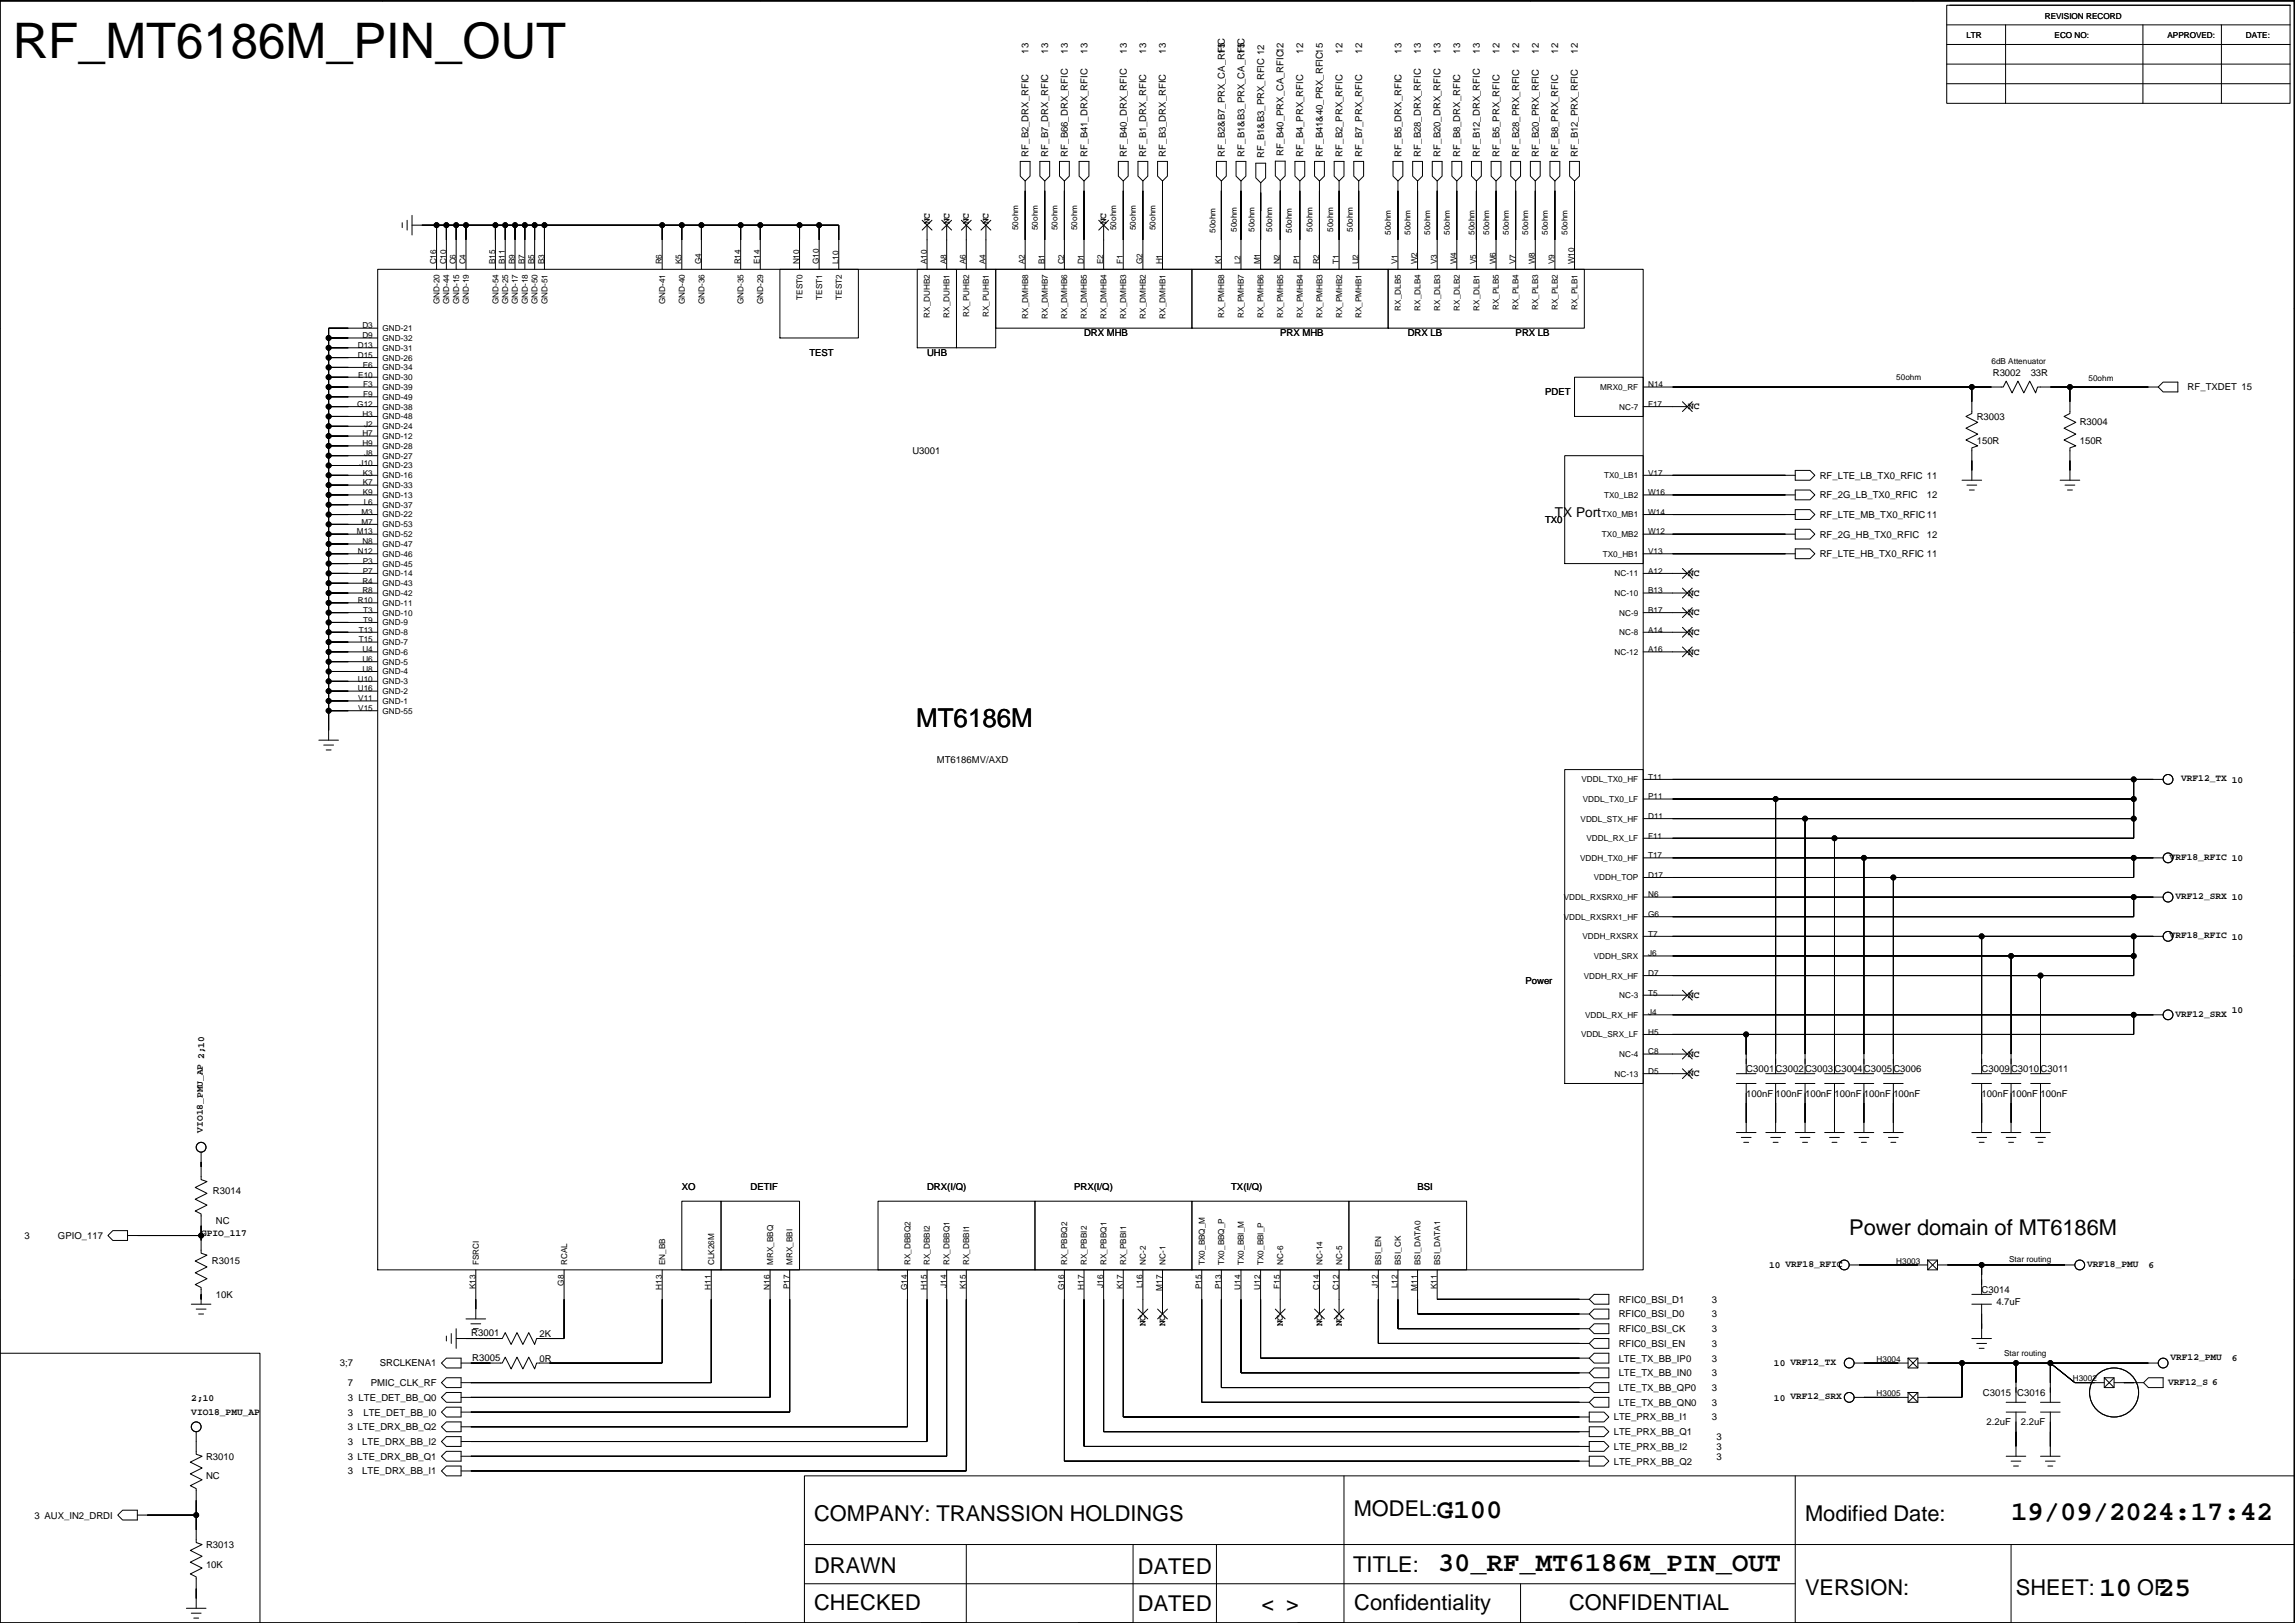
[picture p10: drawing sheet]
<svg xmlns="http://www.w3.org/2000/svg" width="594mm" height="420mm" viewBox="0 0 594 420" stroke-linecap="round" stroke-linejoin="round" font-family="sans-serif">
<defs><g id="words">
<text font-size="12.7" x="3.3" y="14.9">RF_MT6186M_PIN_OUT</text>
<g font-size="7.1">
<text x="372" y="392.9">G100</text>
<text x="520.6" y="393.5">19/09/2024:17:42</text>
<text x="372.2" y="406.8">30_RF_MT6186M_PIN_OUT</text>
<text x="543.4" y="413.3">10</text>
<text x="558.7" y="413.3">25</text>
</g>
<text font-size="6.7" x="237.2" y="188.2">MT6186M</text>
<g font-size="5.6">
<text x="478.7" y="319.8">Power domain of MT6186M</text>
<text x="210.8" y="393.8">COMPANY: TRANSSION HOLDINGS</text>
<text x="350.4" y="392.5">MODEL:</text>
<text x="467.3" y="393.8">Modified Date:</text>
<text x="210.8" y="407.2">DRAWN</text>
<text x="294.6" y="407.3">DATED</text>
<text x="350.3" y="406.8">TITLE:</text>
<text x="467.3" y="412.8">VERSION:</text>
<text x="521.9" y="412.8">SHEET:</text>
<text x="553.2" y="412.8">OF</text>
<text x="210.8" y="416.9">CHECKED</text>
<text x="294.6" y="417">DATED</text>
<text x="326.5" y="417.1">&lt; &gt;</text>
<text x="350.6" y="416.9">Confidentiality</text>
<text x="406.2" y="416.9">CONFIDENTIAL</text>
</g>
<g font-size="3.5">
<text x="50.8" y="-1">6</text>
<text x="144.7" y="-.9">5</text>
<text x="250" y="-1">4</text>
<text x="552.6" y="-.9">1</text>
<text x="402.5" y="133.8">TX Port</text>
</g>
<g font-size="2.5">
<text x="266.3" y="13.9" transform="rotate(-90 266.3 13.9)">13</text>
<text x="271.3" y="13.9" transform="rotate(-90 271.3 13.9)">13</text>
<text x="276.4" y="13.9" transform="rotate(-90 276.4 13.9)">13</text>
<text x="281.5" y="13.9" transform="rotate(-90 281.5 13.9)">13</text>
<text x="291.7" y="13.9" transform="rotate(-90 291.7 13.9)">13</text>
<text x="296.7" y="13.9" transform="rotate(-90 296.7 13.9)">13</text>
<text x="301.8" y="13.9" transform="rotate(-90 301.8 13.9)">13</text>
<text x="317" y="13.9" transform="rotate(-90 317 13.9)">15</text>
<text x="322.1" y="13.9" transform="rotate(-90 322.1 13.9)">15</text>
<text x="337.4" y="13.9" transform="rotate(-90 337.4 13.9)">12</text>
<text x="347.5" y="13.9" transform="rotate(-90 347.5 13.9)">12</text>
<text x="352.6" y="13.9" transform="rotate(-90 352.6 13.9)">12</text>
<text x="362.8" y="13.9" transform="rotate(-90 362.8 13.9)">13</text>
<text x="367.8" y="13.9" transform="rotate(-90 367.8 13.9)">13</text>
<text x="372.9" y="13.9" transform="rotate(-90 372.9 13.9)">13</text>
<text x="378" y="13.9" transform="rotate(-90 378 13.9)">13</text>
<text x="383.1" y="13.9" transform="rotate(-90 383.1 13.9)">13</text>
<text x="388.1" y="13.9" transform="rotate(-90 388.1 13.9)">12</text>
<text x="393.2" y="13.9" transform="rotate(-90 393.2 13.9)">12</text>
<text x="398.3" y="13.9" transform="rotate(-90 398.3 13.9)">12</text>
<text x="403.4" y="13.9" transform="rotate(-90 403.4 13.9)">12</text>
<text x="408.5" y="13.9" transform="rotate(-90 408.5 13.9)">12</text>
<text x="266.3" y="40.5" transform="rotate(-90 266.3 40.5)">RF_B2_DRX_RFIC</text>
<text x="271.3" y="40.5" transform="rotate(-90 271.3 40.5)">RF_B7_DRX_RFIC</text>
<text x="276.4" y="40.5" transform="rotate(-90 276.4 40.5)">RF_B66_DRX_RFIC</text>
<text x="281.5" y="40.5" transform="rotate(-90 281.5 40.5)">RF_B41_DRX_RFIC</text>
<text x="291.7" y="40.5" transform="rotate(-90 291.7 40.5)">RF_B40_DRX_RFIC</text>
<text x="296.7" y="40.5" transform="rotate(-90 296.7 40.5)">RF_B1_DRX_RFIC</text>
<text x="301.8" y="40.5" transform="rotate(-90 301.8 40.5)">RF_B3_DRX_RFIC</text>
<text x="317" y="40.5" transform="rotate(-90 317 40.5)">RF_B2&amp;B7_PRX_CA_RFIC</text>
<text x="322.1" y="40.5" transform="rotate(-90 322.1 40.5)">RF_B1&amp;B3_PRX_CA_RFIC</text>
<text x="327.2" y="41" transform="rotate(-90 327.2 41)">RF_B1&amp;B3_PRX_RFIC 12</text>
<text x="332.3" y="40.5" transform="rotate(-90 332.3 40.5)">RF_B40_PRX_CA_RFIC12</text>
<text x="337.4" y="40.5" transform="rotate(-90 337.4 40.5)">RF_B4_PRX_RFIC</text>
<text x="342.4" y="40.5" transform="rotate(-90 342.4 40.5)">RF_B41&amp;40_PRX_RFIC15</text>
<text x="347.5" y="40.5" transform="rotate(-90 347.5 40.5)">RF_B2_PRX_RFIC</text>
<text x="352.6" y="40.5" transform="rotate(-90 352.6 40.5)">RF_B7_PRX_RFIC</text>
<text x="362.8" y="40.5" transform="rotate(-90 362.8 40.5)">RF_B5_DRX_RFIC</text>
<text x="367.8" y="40.5" transform="rotate(-90 367.8 40.5)">RF_B28_DRX_RFIC</text>
<text x="372.9" y="40.5" transform="rotate(-90 372.9 40.5)">RF_B20_DRX_RFIC</text>
<text x="378" y="40.5" transform="rotate(-90 378 40.5)">RF_B8_DRX_RFIC</text>
<text x="383.1" y="40.5" transform="rotate(-90 383.1 40.5)">RF_B12_DRX_RFIC</text>
<text x="388.1" y="40.5" transform="rotate(-90 388.1 40.5)">RF_B5_PRX_RFIC</text>
<text x="393.2" y="40.5" transform="rotate(-90 393.2 40.5)">RF_B28_PRX_RFIC</text>
<text x="398.3" y="40.5" transform="rotate(-90 398.3 40.5)">RF_B20_PRX_RFIC</text>
<text x="403.4" y="40.5" transform="rotate(-90 403.4 40.5)">RF_B8_PRX_RFIC</text>
<text x="408.5" y="40.5" transform="rotate(-90 408.5 40.5)">RF_B12_PRX_RFIC</text>
<text x="240.7" y="58.1" transform="rotate(-90 240.7 58.1)">NC</text>
<text x="245.7" y="58.1" transform="rotate(-90 245.7 58.1)">NC</text>
<text x="250.8" y="58.1" transform="rotate(-90 250.8 58.1)">NC</text>
<text x="255.9" y="58.1" transform="rotate(-90 255.9 58.1)">NC</text>
<text x="286.4" y="58.1" transform="rotate(-90 286.4 58.1)">NC</text>
<text x="280.6" y="87.1">DRX MHB</text>
<text x="331.4" y="87.1">PRX MHB</text>
<text x="364.4" y="87.1">DRX LB</text>
<text x="392.3" y="87.1">PRX LB</text>
<text x="209.5" y="92.1">TEST</text>
<text x="240" y="92.1">UHB</text>
<text x="515.8" y="97.2">R3002</text>
<text x="525.7" y="97.3">33R</text>
<text x="566.3" y="101.1">RF_TXDET 15</text>
<text x="400" y="102.3">PDET</text>
<text x="437" y="106">NC</text>
<text x="511.7" y="108.6">R3003</text>
<text x="538.4" y="109.9">R3004</text>
<text x="236.2" y="117.5">U3001</text>
<text x="511.7" y="115">150R</text>
<text x="538.4" y="115">150R</text>
<text x="471.1" y="123.9">RF_LTE_LB_TX0_RFIC 11</text>
<text x="471.1" y="129">RF_2G_LB_TX0_RFIC</text>
<text x="498.8" y="129">12</text>
<text x="400" y="135.3">TX0</text>
<text x="471.1" y="134.1">RF_LTE_MB_TX0_RFIC 11</text>
<text x="471.1" y="139.2">RF_2G_HB_TX0_RFIC</text>
<text x="498.8" y="139.2">12</text>
<text x="437" y="149.1">NC</text>
<text x="471.1" y="144.2">RF_LTE_HB_TX0_RFIC 11</text>
<text x="437" y="154.2">NC</text>
<text x="437" y="159.3">NC</text>
<text x="437" y="164.4">NC</text>
<text x="437" y="169.4">NC</text>
<text x="242.5" y="197.6">MT6186MV/AXD</text>
<text x="564.6" y="202.2">VRF12_TX 10</text>
<text x="561.6" y="222.5">VRF18_RFIC 10</text>
<text x="563.1" y="232.7">VRF12_SRX 10</text>
<text x="561.6" y="242.9">VRF18_RFIC 10</text>
<text x="394.9" y="254.7">Power</text>
<text x="437" y="258.3">NC</text>
<text x="563.1" y="263.2">VRF12_SRX</text>
<text x="577.7" y="262.3">10</text>
<text x="437" y="273.6">NC</text>
<text x="437" y="278.6">NC</text>
<text x="452" y="277.5">C3001</text>
<text x="459.6" y="277.5">C3002</text>
<text x="467.3" y="277.5">C3003</text>
<text x="474.9" y="277.5">C3004</text>
<text x="482.5" y="277.5">C3005</text>
<text x="490.1" y="277.5">C3006</text>
<text x="513" y="277.5">C3009C3010C3011</text>
<text x="452" y="283.9">100nF</text>
<text x="459.6" y="283.9">100nF</text>
<text x="467.3" y="283.9">100nF</text>
<text x="474.9" y="283.9">100nF</text>
<text x="482.5" y="283.9">100nF</text>
<text x="490.1" y="283.9">100nF</text>
<text x="513" y="283.9">100nF 100nF 100nF</text>
<text x="52.5" y="293.2" transform="rotate(-90 52.5 293.2)">VIO18_PMU_AP 2;10</text>
<text x="55.1" y="309">R3014</text>
<text x="176.5" y="308">XO</text>
<text x="194.3" y="308">DETIF</text>
<text x="240" y="308">DRX(I/Q)</text>
<text x="278.1" y="308">PRX(I/Q)</text>
<text x="318.7" y="308">TX(I/Q)</text>
<text x="366.9" y="308">BSI</text>
<text x="55.9" y="316.9">NC</text>
<text x="6.3" y="320.7">3</text>
<text x="15" y="320.7">GPIO_117</text>
<text x="52.1" y="320">GPIO_117</text>
<text x="54.9" y="327.3">R3015</text>
<text x="457.9" y="328.3">10 VRF18_RFIC</text>
<text x="540.3" y="327.9">VRF18_PMU</text>
<text x="556.1" y="328.3">6</text>
<text x="55.9" y="336">10K</text>
<text x="513" y="334.6">C3014</text>
<text x="419" y="337.2">RFIC0_BSI_D1</text>
<text x="419" y="341.1">RFIC0_BSI_D0</text>
<text x="443.1" y="337.2">3</text>
<text x="443.1" y="341.1">3</text>
<text x="516.8" y="337.7">4.7uF</text>
<text x="122" y="345.8">R3001</text>
<text x="139.7" y="346.1">2K</text>
<text x="296.5" y="343.3" transform="rotate(-90 296.5 343.3)">NC</text>
<text x="301.6" y="343.3" transform="rotate(-90 301.6 343.3)">NC</text>
<text x="332.1" y="343.3" transform="rotate(-90 332.1 343.3)">NC</text>
<text x="342.2" y="343.3" transform="rotate(-90 342.2 343.3)">NC</text>
<text x="347.3" y="343.3" transform="rotate(-90 347.3 343.3)">NC</text>
<text x="419" y="344.9">RFIC0_BSI_CK</text>
<text x="443.1" y="344.9">3</text>
<text x="88" y="353.8">3;7</text>
<text x="98.3" y="353.8">SRCLKENA1</text>
<text x="122.2" y="352.4">R3005</text>
<text x="139.7" y="352.5">0R</text>
<text x="419" y="348.7">RFIC0_BSI_EN</text>
<text x="419" y="352.5">LTE_TX_BB_IP0</text>
<text x="443.1" y="348.7">3</text>
<text x="443.1" y="352.5">3</text>
<text x="459.2" y="353.7">10 VRF12_TX</text>
<text x="561.8" y="352.1">VRF12_PMU</text>
<text x="577.7" y="352.4">6</text>
<text x="90" y="358.8">7</text>
<text x="96" y="358.8">PMIC_CLK_RF</text>
<text x="419" y="356.3">LTE_TX_BB_IN0</text>
<text x="443.1" y="356.3">3</text>
<text x="561.2" y="358.6">VRF12_S 6</text>
<text x="49.5" y="362.6">2;10</text>
<text x="90" y="362.6">3 LTE_DET_BB_Q0</text>
<text x="419" y="360.1">LTE_TX_BB_QP0</text>
<text x="419" y="363.9">LTE_TX_BB_QN0</text>
<text x="443.1" y="360.1">3</text>
<text x="443.1" y="363.9">3</text>
<text x="459.2" y="362.6">10 VRF12_SRX</text>
<text x="513.3" y="361.3">C3015</text>
<text x="522.2" y="361.3">C3016</text>
<text x="49.5" y="366.4">VIO18_PMU_AP</text>
<text x="90" y="366.4">3</text>
<text x="90" y="370.3">3 LTE_DRX_BB_Q2</text>
<text x="94.1" y="366.4">LTE_DET_BB_I0</text>
<text x="417.7" y="371.5">LTE_PRX_BB_Q1</text>
<text x="417.7" y="367.7">LTE_PRX_BB_I1</text>
<text x="443.1" y="367.7">3</text>
<text x="514.2" y="369">2.2uF</text>
<text x="523.1" y="369">2.2uF</text>
<text x="53.3" y="377.8">R3010</text>
<text x="90" y="377.9">3 LTE_DRX_BB_Q1</text>
<text x="90" y="374.1">3</text>
<text x="93.8" y="374.1">LTE_DRX_BB_I2</text>
<text x="417.7" y="375.3">LTE_PRX_BB_I2</text>
<text x="444.3" y="372.8">3</text>
<text x="444.3" y="375.3">3</text>
<text x="444.3" y="377.9">3</text>
<text x="53.3" y="383">NC</text>
<text x="90" y="381.7">3</text>
<text x="93.8" y="381.7">LTE_DRX_BB_I1</text>
<text x="417.7" y="379.1">LTE_PRX_BB_Q2</text>
<text x="8.9" y="393.1">3 AUX_IN2_DRDI</text>
<text x="53.3" y="400.7">R3013</text>
<text x="53.3" y="405.8">10K</text>
</g>
<g font-size="2.1">
<text x="529.3" y="4.8">REVISION RECORD</text>
<text x="509" y="9.9">LTR</text>
<text x="531.9" y="9.9">ECO NO:</text>
<text x="561.1" y="9.9">APPROVED:</text>
<text x="581.4" y="9.9">DATE:</text>
<text x="263.6" y="59.6" transform="rotate(-90 263.6 59.6)">50ohm</text>
<text x="268.6" y="59.6" transform="rotate(-90 268.6 59.6)">50ohm</text>
<text x="273.7" y="59.6" transform="rotate(-90 273.7 59.6)">50ohm</text>
<text x="278.8" y="59.6" transform="rotate(-90 278.8 59.6)">50ohm</text>
<text x="289" y="59.6" transform="rotate(-90 289 59.6)">50ohm</text>
<text x="294" y="59.6" transform="rotate(-90 294 59.6)">50ohm</text>
<text x="299.1" y="59.6" transform="rotate(-90 299.1 59.6)">50ohm</text>
<text x="314.6" y="60.3" transform="rotate(-90 314.6 60.3)">50ohm</text>
<text x="320.2" y="60.1" transform="rotate(-90 320.2 60.1)">50ohm</text>
<text x="324.8" y="60.1" transform="rotate(-90 324.8 60.1)">50ohm</text>
<text x="329.3" y="60.1" transform="rotate(-90 329.3 60.1)">50ohm</text>
<text x="334.4" y="60.3" transform="rotate(-90 334.4 60.3)">50ohm</text>
<text x="339.7" y="60.1" transform="rotate(-90 339.7 60.1)">50ohm</text>
<text x="345.1" y="60.1" transform="rotate(-90 345.1 60.1)">50ohm</text>
<text x="350.2" y="60.1" transform="rotate(-90 350.2 60.1)">50ohm</text>
<text x="360.1" y="60.8" transform="rotate(-90 360.1 60.8)">50ohm</text>
<text x="365.1" y="60.8" transform="rotate(-90 365.1 60.8)">50ohm</text>
<text x="370.2" y="60.8" transform="rotate(-90 370.2 60.8)">50ohm</text>
<text x="375.3" y="60.8" transform="rotate(-90 375.3 60.8)">50ohm</text>
<text x="381.6" y="60.8" transform="rotate(-90 381.6 60.8)">50ohm</text>
<text x="385.5" y="60.8" transform="rotate(-90 385.5 60.8)">50ohm</text>
<text x="390.5" y="60.8" transform="rotate(-90 390.5 60.8)">50ohm</text>
<text x="395.6" y="60.8" transform="rotate(-90 395.6 60.8)">50ohm</text>
<text x="400.7" y="60.8" transform="rotate(-90 400.7 60.8)">50ohm</text>
<text x="405.8" y="60.8" transform="rotate(-90 405.8 60.8)">50ohm</text>
<text x="112.9" y="68.4" transform="rotate(-90 112.9 68.4)">C16</text>
<text x="115.5" y="68.4" transform="rotate(-90 115.5 68.4)">C10</text>
<text x="118" y="68.4" transform="rotate(-90 118 68.4)">C6</text>
<text x="120.5" y="68.4" transform="rotate(-90 120.5 68.4)">C4</text>
<text x="128.2" y="68.4" transform="rotate(-90 128.2 68.4)">B15</text>
<text x="130.7" y="68.4" transform="rotate(-90 130.7 68.4)">B11</text>
<text x="133.2" y="68.4" transform="rotate(-90 133.2 68.4)">B9</text>
<text x="135.8" y="68.4" transform="rotate(-90 135.8 68.4)">B7</text>
<text x="138.3" y="68.4" transform="rotate(-90 138.3 68.4)">B5</text>
<text x="140.9" y="68.4" transform="rotate(-90 140.9 68.4)">B3</text>
<text x="171.3" y="68.4" transform="rotate(-90 171.3 68.4)">R6</text>
<text x="176.4" y="68.4" transform="rotate(-90 176.4 68.4)">K5</text>
<text x="181.5" y="68.4" transform="rotate(-90 181.5 68.4)">G4</text>
<text x="191.6" y="68.4" transform="rotate(-90 191.6 68.4)">R14</text>
<text x="196.7" y="68.4" transform="rotate(-90 196.7 68.4)">E14</text>
<text x="206.9" y="68.4" transform="rotate(-90 206.9 68.4)">N10</text>
<text x="212" y="68.4" transform="rotate(-90 212 68.4)">G10</text>
<text x="217" y="68.4" transform="rotate(-90 217 68.4)">L10</text>
<text x="239.9" y="68.4" transform="rotate(-90 239.9 68.4)">A10</text>
<text x="245" y="68.4" transform="rotate(-90 245 68.4)">A8</text>
<text x="250" y="68.4" transform="rotate(-90 250 68.4)">A6</text>
<text x="255.1" y="68.4" transform="rotate(-90 255.1 68.4)">A4</text>
<text x="265.3" y="68.4" transform="rotate(-90 265.3 68.4)">A2</text>
<text x="270.4" y="68.4" transform="rotate(-90 270.4 68.4)">B1</text>
<text x="275.4" y="68.4" transform="rotate(-90 275.4 68.4)">C2</text>
<text x="280.5" y="68.4" transform="rotate(-90 280.5 68.4)">D1</text>
<text x="285.6" y="68.4" transform="rotate(-90 285.6 68.4)">E2</text>
<text x="290.7" y="68.4" transform="rotate(-90 290.7 68.4)">F1</text>
<text x="295.8" y="68.4" transform="rotate(-90 295.8 68.4)">G2</text>
<text x="300.8" y="68.4" transform="rotate(-90 300.8 68.4)">H1</text>
<text x="316.1" y="68.4" transform="rotate(-90 316.1 68.4)">K1</text>
<text x="321.2" y="68.4" transform="rotate(-90 321.2 68.4)">L2</text>
<text x="326.2" y="68.4" transform="rotate(-90 326.2 68.4)">M1</text>
<text x="331.3" y="68.4" transform="rotate(-90 331.3 68.4)">N2</text>
<text x="336.4" y="68.4" transform="rotate(-90 336.4 68.4)">P1</text>
<text x="341.5" y="68.4" transform="rotate(-90 341.5 68.4)">R2</text>
<text x="346.5" y="68.4" transform="rotate(-90 346.5 68.4)">T1</text>
<text x="351.6" y="68.4" transform="rotate(-90 351.6 68.4)">U2</text>
<text x="361.8" y="68.4" transform="rotate(-90 361.8 68.4)">V1</text>
<text x="366.9" y="68.4" transform="rotate(-90 366.9 68.4)">W2</text>
<text x="371.9" y="68.4" transform="rotate(-90 371.9 68.4)">V3</text>
<text x="377" y="68.4" transform="rotate(-90 377 68.4)">W4</text>
<text x="382.1" y="68.4" transform="rotate(-90 382.1 68.4)">V5</text>
<text x="387.2" y="68.4" transform="rotate(-90 387.2 68.4)">W6</text>
<text x="392.3" y="68.4" transform="rotate(-90 392.3 68.4)">V7</text>
<text x="397.3" y="68.4" transform="rotate(-90 397.3 68.4)">W8</text>
<text x="402.4" y="68.4" transform="rotate(-90 402.4 68.4)">V9</text>
<text x="407.5" y="68.4" transform="rotate(-90 407.5 68.4)">W10</text>
<text x="207.7" y="77.6" transform="rotate(-90 207.7 77.6)">TEST0</text>
<text x="212.8" y="77.6" transform="rotate(-90 212.8 77.6)">TEST1</text>
<text x="217.9" y="77.6" transform="rotate(-90 217.9 77.6)">TEST2</text>
<text x="113.8" y="78.7" transform="rotate(-90 113.8 78.7)">GND-20</text>
<text x="116.3" y="78.7" transform="rotate(-90 116.3 78.7)">GND-44</text>
<text x="118.8" y="78.7" transform="rotate(-90 118.8 78.7)">GND-15</text>
<text x="121.4" y="78.7" transform="rotate(-90 121.4 78.7)">GND-19</text>
<text x="129" y="78.7" transform="rotate(-90 129 78.7)">GND-54</text>
<text x="131.5" y="78.7" transform="rotate(-90 131.5 78.7)">GND-25</text>
<text x="134.1" y="78.7" transform="rotate(-90 134.1 78.7)">GND-17</text>
<text x="136.6" y="78.7" transform="rotate(-90 136.6 78.7)">GND-18</text>
<text x="139.2" y="78.7" transform="rotate(-90 139.2 78.7)">GND-50</text>
<text x="141.7" y="78.7" transform="rotate(-90 141.7 78.7)">GND-51</text>
<text x="172.2" y="78.7" transform="rotate(-90 172.2 78.7)">GND-41</text>
<text x="177.2" y="78.7" transform="rotate(-90 177.2 78.7)">GND-40</text>
<text x="182.3" y="78.7" transform="rotate(-90 182.3 78.7)">GND-36</text>
<text x="192.5" y="78.7" transform="rotate(-90 192.5 78.7)">GND-35</text>
<text x="197.6" y="78.7" transform="rotate(-90 197.6 78.7)">GND-29</text>
<text x="240.7" y="82.3" transform="rotate(-90 240.7 82.3)">RX_DUHB2</text>
<text x="245.8" y="82.3" transform="rotate(-90 245.8 82.3)">RX_DUHB1</text>
<text x="250.9" y="82.2" transform="rotate(-90 250.9 82.2)">RX_PUHB2</text>
<text x="256" y="82.2" transform="rotate(-90 256 82.2)">RX_PUHB1</text>
<text x="266.1" y="82.5" transform="rotate(-90 266.1 82.5)">RX_DMHB8</text>
<text x="271.2" y="82.5" transform="rotate(-90 271.2 82.5)">RX_DMHB7</text>
<text x="276.3" y="82.5" transform="rotate(-90 276.3 82.5)">RX_DMHB6</text>
<text x="281.4" y="82.5" transform="rotate(-90 281.4 82.5)">RX_DMHB5</text>
<text x="286.4" y="82.5" transform="rotate(-90 286.4 82.5)">RX_DMHB4</text>
<text x="291.5" y="82.5" transform="rotate(-90 291.5 82.5)">RX_DMHB3</text>
<text x="296.6" y="82.5" transform="rotate(-90 296.6 82.5)">RX_DMHB2</text>
<text x="301.7" y="82.5" transform="rotate(-90 301.7 82.5)">RX_DMHB1</text>
<text x="316.9" y="82.4" transform="rotate(-90 316.9 82.4)">RX_PMHB8</text>
<text x="322" y="82.4" transform="rotate(-90 322 82.4)">RX_PMHB7</text>
<text x="327.1" y="82.4" transform="rotate(-90 327.1 82.4)">RX_PMHB6</text>
<text x="332.2" y="82.4" transform="rotate(-90 332.2 82.4)">RX_PMHB5</text>
<text x="337.2" y="82.4" transform="rotate(-90 337.2 82.4)">RX_PMHB4</text>
<text x="342.3" y="82.4" transform="rotate(-90 342.3 82.4)">RX_PMHB3</text>
<text x="347.4" y="82.4" transform="rotate(-90 347.4 82.4)">RX_PMHB2</text>
<text x="352.5" y="82.4" transform="rotate(-90 352.5 82.4)">RX_PMHB1</text>
<text x="362.6" y="80.4" transform="rotate(-90 362.6 80.4)">RX_DLB5</text>
<text x="367.7" y="80.4" transform="rotate(-90 367.7 80.4)">RX_DLB4</text>
<text x="372.8" y="80.4" transform="rotate(-90 372.8 80.4)">RX_DLB3</text>
<text x="377.9" y="80.4" transform="rotate(-90 377.9 80.4)">RX_DLB2</text>
<text x="382.9" y="80.4" transform="rotate(-90 382.9 80.4)">RX_DLB1</text>
<text x="388" y="80.3" transform="rotate(-90 388 80.3)">RX_PLB5</text>
<text x="393.1" y="80.3" transform="rotate(-90 393.1 80.3)">RX_PLB4</text>
<text x="398.2" y="80.3" transform="rotate(-90 398.2 80.3)">RX_PLB3</text>
<text x="403.3" y="80.3" transform="rotate(-90 403.3 80.3)">RX_PLB2</text>
<text x="408.3" y="80.3" transform="rotate(-90 408.3 80.3)">RX_PLB1</text>
<text x="93.8" y="87.6">D9</text>
<text x="93.8" y="85">D3</text>
<text x="99" y="85.7">GND-21</text>
<text x="99" y="88.3">GND-32</text>
<text x="92.6" y="90.1">D13</text>
<text x="92.6" y="92.7">D15</text>
<text x="93.9" y="95.2">E6</text>
<text x="99" y="93.3">GND-26</text>
<text x="99" y="95.9">GND-34</text>
<text x="99" y="90.8">GND-31</text>
<text x="515.5" y="94.2">6dB Attenuator</text>
<text x="92.7" y="97.7">E10</text>
<text x="94" y="100.3">F3</text>
<text x="99" y="101">GND-39</text>
<text x="99" y="98.4">GND-30</text>
<text x="414.2" y="101">MRX0_RF</text>
<text x="426.6" y="100.3">N14</text>
<text x="490.9" y="98.3">50ohm</text>
<text x="540.6" y="98.5">50ohm</text>
<text x="92.5" y="105.4">G12</text>
<text x="93.8" y="107.9">H3</text>
<text x="94" y="102.8">F9</text>
<text x="99" y="106">GND-38</text>
<text x="99" y="103.5">GND-49</text>
<text x="419.1" y="106">NC-7</text>
<text x="426.6" y="105.4">F17</text>
<text x="93.8" y="113">H7</text>
<text x="94.3" y="110.4">J2</text>
<text x="99" y="108.6">GND-48</text>
<text x="99" y="113.6">GND-12</text>
<text x="99" y="111.1">GND-24</text>
<text x="93.8" y="115.5">H9</text>
<text x="94.3" y="118">J8</text>
<text x="99" y="118.7">GND-27</text>
<text x="99" y="116.2">GND-28</text>
<text x="93.1" y="120.6">J10</text>
<text x="93.9" y="123.1">K3</text>
<text x="93.9" y="125.7">K7</text>
<text x="99" y="123.8">GND-16</text>
<text x="99" y="121.3">GND-23</text>
<text x="415.3" y="123.8">TX0_LB1</text>
<text x="426.6" y="123.1">V17</text>
<text x="93.9" y="128.2">K9</text>
<text x="94.1" y="130.7">L6</text>
<text x="99" y="131.4">GND-37</text>
<text x="99" y="126.3">GND-33</text>
<text x="99" y="128.9">GND-13</text>
<text x="415.3" y="128.9">TX0_LB2</text>
<text x="426.6" y="128.2">W16</text>
<text x="93.6" y="135.8">M7</text>
<text x="93.6" y="133.3">M3</text>
<text x="99" y="136.5">GND-53</text>
<text x="99" y="134">GND-22</text>
<text x="414.7" y="134">TX0_MB1</text>
<text x="426.6" y="133.3">W14</text>
<text x="92.4" y="138.4">M13</text>
<text x="92.6" y="143.4">N12</text>
<text x="93.8" y="140.9">N8</text>
<text x="99" y="141.6">GND-47</text>
<text x="99" y="139">GND-52</text>
<text x="414.7" y="139">TX0_MB2</text>
<text x="426.6" y="138.4">W12</text>
<text x="426.6" y="143.4">V13</text>
<text x="93.9" y="146">P3</text>
<text x="93.9" y="148.5">P7</text>
<text x="99" y="149.2">GND-14</text>
<text x="99" y="146.7">GND-45</text>
<text x="99" y="144.1">GND-46</text>
<text x="414.9" y="144.1">TX0_HB1</text>
<text x="418" y="149.2">NC-11</text>
<text x="426.6" y="148.5">A12</text>
<text x="93.8" y="151.1">R4</text>
<text x="93.8" y="153.6">R8</text>
<text x="99" y="154.3">GND-42</text>
<text x="99" y="151.7">GND-43</text>
<text x="418" y="154.3">NC-10</text>
<text x="426.6" y="153.6">B13</text>
<text x="92.6" y="156.1">R10</text>
<text x="94" y="158.7">T3</text>
<text x="94" y="161.2">T9</text>
<text x="99" y="161.9">GND-9</text>
<text x="99" y="159.4">GND-10</text>
<text x="99" y="156.8">GND-11</text>
<text x="419.1" y="159.4">NC-9</text>
<text x="426.6" y="158.7">B17</text>
<text x="92.9" y="163.8">T13</text>
<text x="92.9" y="166.3">T15</text>
<text x="99" y="167">GND-7</text>
<text x="99" y="164.4">GND-8</text>
<text x="419.1" y="164.4">NC-8</text>
<text x="426.6" y="163.8">A14</text>
<text x="93.8" y="171.4">U6</text>
<text x="93.8" y="168.8">U4</text>
<text x="93.8" y="173.9">U8</text>
<text x="99" y="172.1">GND-5</text>
<text x="99" y="169.5">GND-6</text>
<text x="418" y="169.5">NC-12</text>
<text x="426.6" y="168.8">A16</text>
<text x="92.6" y="179">U16</text>
<text x="92.6" y="176.5">U10</text>
<text x="99" y="179.7">GND-2</text>
<text x="99" y="177.1">GND-3</text>
<text x="99" y="174.6">GND-4</text>
<text x="92.7" y="181.5">V11</text>
<text x="92.7" y="184.1">V15</text>
<text x="99" y="184.8">GND-55</text>
<text x="99" y="182.2">GND-1</text>
<text x="409.4" y="202.5">VDDL_TX0_HF</text>
<text x="426.6" y="201.8">T11</text>
<text x="409.7" y="207.6">VDDL_TX0_LF</text>
<text x="426.6" y="206.9">P11</text>
<text x="409.1" y="212.7">VDDL_STX_HF</text>
<text x="426.6" y="212">D11</text>
<text x="410.7" y="217.8">VDDL_RX_LF</text>
<text x="426.6" y="217.1">F11</text>
<text x="409" y="222.8">VDDH_TX0_HF</text>
<text x="412.6" y="227.9">VDDH_TOP</text>
<text x="426.6" y="222.2">T17</text>
<text x="426.6" y="227.2">D17</text>
<text x="404.8" y="233">VDDL_RXSRX0_HF</text>
<text x="426.6" y="232.3">N6</text>
<text x="404.8" y="238.1">VDDL_RXSRX1_HF</text>
<text x="426.6" y="237.4">G6</text>
<text x="409.6" y="243.2">VDDH_RXSRX</text>
<text x="426.6" y="242.5">T7</text>
<text x="412.6" y="248.2">VDDH_SRX</text>
<text x="426.6" y="247.6">J6</text>
<text x="410" y="253.3">VDDH_RX_HF</text>
<text x="426.6" y="252.6">D7</text>
<text x="426.6" y="257.7">T5</text>
<text x="410.3" y="263.5">VDDL_RX_HF</text>
<text x="419.1" y="258.4">NC-3</text>
<text x="426.6" y="262.8">J4</text>
<text x="409.3" y="268.6">VDDL_SRX_LF</text>
<text x="426.6" y="267.9">H5</text>
<text x="419.1" y="273.6">NC-4</text>
<text x="426.6" y="273">C8</text>
<text x="418" y="278.7">NC-13</text>
<text x="426.6" y="278">D5</text>
<text x="123.9" y="327.5" transform="rotate(-90 123.9 327.5)">FSRCI</text>
<text x="146.8" y="327.5" transform="rotate(-90 146.8 327.5)">RCAL</text>
<text x="172.2" y="327.5" transform="rotate(-90 172.2 327.5)">EN_BB</text>
<text x="184.9" y="327.5" transform="rotate(-90 184.9 327.5)">CLK26M</text>
<text x="200.1" y="327.5" transform="rotate(-90 200.1 327.5)">MRX_BBQ</text>
<text x="205.2" y="327.5" transform="rotate(-90 205.2 327.5)">MRX_BBI</text>
<text x="235.7" y="327.5" transform="rotate(-90 235.7 327.5)">RX_DBBQ2</text>
<text x="240.7" y="327.5" transform="rotate(-90 240.7 327.5)">RX_DBBI2</text>
<text x="245.8" y="327.5" transform="rotate(-90 245.8 327.5)">RX_DBBQ1</text>
<text x="250.9" y="327.5" transform="rotate(-90 250.9 327.5)">RX_DBBI1</text>
<text x="276.3" y="327.5" transform="rotate(-90 276.3 327.5)">RX_PBBQ2</text>
<text x="281.4" y="327.5" transform="rotate(-90 281.4 327.5)">RX_PBBI2</text>
<text x="286.4" y="327.5" transform="rotate(-90 286.4 327.5)">RX_PBBQ1</text>
<text x="291.5" y="327.5" transform="rotate(-90 291.5 327.5)">RX_PBBI1</text>
<text x="296.6" y="327.5" transform="rotate(-90 296.6 327.5)">NC-2</text>
<text x="301.7" y="327.5" transform="rotate(-90 301.7 327.5)">NC-1</text>
<text x="311.8" y="327.5" transform="rotate(-90 311.8 327.5)">TX0_BBQ_M</text>
<text x="316.9" y="327.5" transform="rotate(-90 316.9 327.5)">TX0_BBQ_P</text>
<text x="322" y="327.5" transform="rotate(-90 322 327.5)">TX0_BBI_M</text>
<text x="327.1" y="327.5" transform="rotate(-90 327.1 327.5)">TX0_BBI_P</text>
<text x="332.2" y="327.5" transform="rotate(-90 332.2 327.5)">NC-6</text>
<text x="342.3" y="327.5" transform="rotate(-90 342.3 327.5)">NC-14</text>
<text x="347.4" y="327.5" transform="rotate(-90 347.4 327.5)">NC-5</text>
<text x="357.5" y="327.5" transform="rotate(-90 357.5 327.5)">BSI_EN</text>
<text x="362.6" y="327.5" transform="rotate(-90 362.6 327.5)">BSI_CK</text>
<text x="367.7" y="327.5" transform="rotate(-90 367.7 327.5)">BSI_DATA0</text>
<text x="372.8" y="327.5" transform="rotate(-90 372.8 327.5)">BSI_DATA1</text>
<text x="490.9" y="327.1">H3003</text>
<text x="520.1" y="326.8">Star routing</text>
<text x="123.1" y="333.8" transform="rotate(-90 123.1 333.8)">K13</text>
<text x="145.9" y="332.8" transform="rotate(-90 145.9 332.8)">G8</text>
<text x="171.3" y="333.9" transform="rotate(-90 171.3 333.9)">H13</text>
<text x="184" y="333.9" transform="rotate(-90 184 333.9)">H11</text>
<text x="199.3" y="333.9" transform="rotate(-90 199.3 333.9)">N16</text>
<text x="204.3" y="333.8" transform="rotate(-90 204.3 333.8)">P17</text>
<text x="234.8" y="334" transform="rotate(-90 234.8 334)">G14</text>
<text x="239.9" y="333.9" transform="rotate(-90 239.9 333.9)">H15</text>
<text x="245" y="333.4" transform="rotate(-90 245 333.4)">J14</text>
<text x="250" y="333.8" transform="rotate(-90 250 333.8)">K15</text>
<text x="275.4" y="334" transform="rotate(-90 275.4 334)">G16</text>
<text x="280.5" y="333.9" transform="rotate(-90 280.5 333.9)">H17</text>
<text x="285.6" y="333.4" transform="rotate(-90 285.6 333.4)">J16</text>
<text x="290.7" y="333.8" transform="rotate(-90 290.7 333.8)">K17</text>
<text x="295.8" y="333.5" transform="rotate(-90 295.8 333.5)">L16</text>
<text x="300.8" y="334.1" transform="rotate(-90 300.8 334.1)">M17</text>
<text x="311" y="333.8" transform="rotate(-90 311 333.8)">P15</text>
<text x="316.1" y="333.8" transform="rotate(-90 316.1 333.8)">P13</text>
<text x="321.2" y="333.9" transform="rotate(-90 321.2 333.9)">U14</text>
<text x="326.2" y="333.9" transform="rotate(-90 326.2 333.9)">U12</text>
<text x="331.3" y="333.7" transform="rotate(-90 331.3 333.7)">F15</text>
<text x="341.5" y="333.9" transform="rotate(-90 341.5 333.9)">C14</text>
<text x="346.5" y="333.9" transform="rotate(-90 346.5 333.9)">C12</text>
<text x="356.7" y="333.4" transform="rotate(-90 356.7 333.4)">J12</text>
<text x="361.8" y="333.5" transform="rotate(-90 361.8 333.5)">L12</text>
<text x="366.9" y="334.1" transform="rotate(-90 366.9 334.1)">M11</text>
<text x="371.9" y="333.8" transform="rotate(-90 371.9 333.8)">K11</text>
<text x="485.8" y="352.5">H3004</text>
<text x="518.8" y="350.9">Star routing</text>
<text x="536.6" y="357.6">H3002</text>
<text x="485.8" y="361.4">H3005</text>
</g>
</g></defs>
<g fill="none" stroke="#000" stroke-width=".26">
<path d="M99 0v.3M196.8 0v.3M297.1 0v.3M396.1 0v.3M495.2 0v.3M0 .1h594v420.1h-594zM0 .3h593.9v419.9h-593.9zM503.9 1.4h88.9v25.4h-88.9zM503.9 16.6h88.9M503.9 11.5h88.9M503.9 6.4h88.9M504.7 1.4h88.1"/>
<path d="M519.2 6.4v20.4M554.7 6.4v20.4M575 6.4v20.4M503.9 21.7h88.9M104.1 57.7v1.2M105.4 57v2.6M106.7 58.3h110.4v11.4M106.7 55.8v5M109.2 58.3h.1M113 58.3v11.4M115.5 58.3v11.4M118.1 58.3v11.4"/>
<path d="M120.6 58.3v11.4M128.2 58.3v11.4M130.8 58.3v11.4M133.3 58.3v11.4M135.9 58.3v11.4M138.4 58.3v11.4M140.9 58.3v11.4M171.4 58.3v11.4M176.5 58.3v11.4M181.6 58.3v11.4M191.7 58.3v11.4M196.8 58.3v11.4"/>
<path d="M207 58.3v11.4M212 58.3v11.4M238.7 57l2.5 2.6M240 58.3v11.4M241.2 57l-2.5 2.6M243.8 57l2.5 2.6M245.1 58.3v11.4M246.3 57l-2.5 2.6M248.9 57l2.5 2.6M250.1 58.3v11.4M251.4 57l-2.5 2.6M253.9 57l2.6 2.6"/>
<path d="M255.2 58.3v11.4M256.5 57l-2.6 2.6M264.1 41.8h2.5v3.8l-1.2 1.3-1.3-1.3zM265.4 49.4h.1M265.4 46.9v22.8M269.2 41.8h2.5v3.8l-1.3 1.3-1.2-1.3zM270.4 49.4h.1M270.4 46.9v22.8M274.3 41.8h2.5v3.8l-1.3 1.3-1.2-1.3zM275.5 49.4h.1M275.5 46.9v22.8M279.3 41.8h2.6v3.8l-1.3 1.3-1.3-1.3z"/>
<path d="M280.6 49.4h.1M280.6 46.9v22.8M284.4 57l2.6 2.6M285.7 58.3v11.4M287 57l-2.6 2.6M289.5 41.8h2.5v3.8l-1.2 1.3-1.3-1.3zM290.8 49.4h.1M290.8 46.9v22.8M294.6 41.8h2.5v3.8l-1.3 1.3-1.2-1.3zM295.8 49.4h.1M295.8 46.9v22.8M299.7 41.8h2.5v3.8l-1.3 1.3-1.2-1.3z"/>
<path d="M300.9 49.4h.1M300.9 46.9v22.8M314.9 41.8h2.5v3.8l-1.2 1.3-1.3-1.3zM316.2 49.4h.1M316.2 46.9v22.8M320 41.8h2.5v3.8l-1.3 1.3-1.2-1.3zM321.2 49.4h.1M321.2 46.9v22.8M325.1 42.2h2.5v3.9l-1.2 1.2-1.3-1.2zM326.4 49.9h.1M326.4 47.3l-.1 22.4M330.1 41.7h2.6v3.8l-1.3 1.3-1.3-1.3z"/>
<path d="M331.4 54.7h.1M331.4 49.3h.1M331.4 46.8v22.9M335.2 41.8h2.5v3.8l-1.2 1.3-1.3-1.3zM336.5 49.4h.1M336.5 46.9v22.8M340.3 41.8h2.5v3.8l-1.2 1.3-1.3-1.3zM341.6 49.4h.1M341.6 46.9v22.8M345.4 41.8h2.5v3.8l-1.3 1.3-1.2-1.3zM346.6 49.4h.1M346.6 46.9v22.8"/>
<path d="M350.4 41.8h2.6v3.8l-1.3 1.3-1.3-1.3zM351.7 49.4h.1M351.7 46.9v22.8M360.6 41.8h2.5v3.8l-1.2 1.3-1.3-1.3zM361.9 49.4h.1M361.9 46.9v22.8M365.7 41.8h2.5v3.8l-1.3 1.3-1.2-1.3zM366.9 49.4h.1M366.9 46.9v22.8M370.8 41.8h2.5v3.8l-1.3 1.3-1.2-1.3zM372 49.4h.1M372 46.9v22.8"/>
<path d="M375.8 41.8h2.6v3.8l-1.3 1.3-1.3-1.3zM377.1 49.4h.1M377.1 46.9v22.8M380.9 41.8h2.6v3.8l-1.3 1.3-1.3-1.3zM382.2 49.4h.1M382.2 46.9v22.8M386 41.8h2.5v3.8l-1.2 1.3-1.3-1.3zM387.3 49.4h.1M387.3 46.9v22.8M391.1 41.8h2.5v3.8l-1.3 1.3-1.2-1.3zM392.3 49.4h.1M392.3 46.9v22.8"/>
<path d="M396.1 41.8h2.6v3.8l-1.3 1.3-1.3-1.3zM397.4 49.4h.1M397.4 46.9v22.8M401.2 41.8h2.6v3.8l-1.3 1.3-1.3-1.3zM402.5 49.4h.1M402.5 46.9v22.8M406.3 41.8h2.5v3.8l-1.2 1.3-1.3-1.3zM407.6 49.4h.1M407.6 46.9v22.8M97.8 69.7h327.6v259h-327.6zM201.9 69.7h20.3v17.8h-20.3zM237.4 69.7h10.2v20.3h-10.2z"/>
<path d="M240 62.1h.1M245.1 62.1h.1M247.6 69.7h10.2v20.3h-10.2zM250.1 62.1h.1M255.2 62.1h.1M257.8 69.7h50.7v15.3h-50.7zM285.7 62.1h.1M308.5 69.7h50.8v15.3h-50.8zM359.3 69.7h50.8v15.3h-50.8zM593.9 79.9h.2M-.1 85h.1M85.1 92.6h12.7"/>
<path d="M85.1 95.1h12.7M85.1 97.7h12.7M85.1 90h12.7M85.1 87.5h12.7M97.8 85h-12.7v106.6M407.6 97.7h17.8v10.1h-17.8zM559.9 98.9h3.9v2.6h-3.9l-1.2-1.3zM85.1 107.8h12.7M85.1 100.2h12.7M85.1 112.9h12.7M85.1 110.3h12.7M85.1 105.3h12.7"/>
<path d="M85.1 102.7h12.7M85.1 118h12.7M85.1 115.4h12.7M405 118h20.4v27.9h-20.4zM425.4 100.2h93.1l.8-1.5 1.5 3 1.6-3 1.5 3 1.5-3 1.5 3 .5-1.5h31.3M425.4 105.3h11.4M433 105.3h.1M435.5 104l2.6 2.5M438.1 104l-2.6 2.5M510.4 100.2v6.8l-1.5 .8 3 1.5-3 1.6 3 1.5-3 1.5 3 1.5-1.5 .5v8.4M535.8 100.2v6.8l-1.5 .8 3 1.5-3 1.6 3 1.5-3 1.5 3 1.5-1.5 .5v8.4M556.1 100.2h.1"/>
<path d="M85.1 123h12.7M85.1 138.3h12.7M85.1 135.7h12.7M85.1 130.7h12.7M85.1 125.6h12.7M85.1 128.1h12.7M85.1 133.2h12.7M85.1 120.5h12.7M425.4 123h39.3M425.4 138.3h39.3M425.4 128.1h39.3M425.4 133.2h39.3"/>
<path d="M462.2 133.2h.1M462.2 128.1h.1M462.2 123h.1M462.2 138.3h.1M464.7 131.9h3.8l1.3 1.3-1.3 1.3h-3.8zM464.7 126.9h3.8l1.3 1.2-1.3 1.3h-3.8zM464.7 121.8h3.8l1.3 1.2-1.3 1.3h-3.8zM464.7 137h3.8l1.3 1.3-1.3 1.3h-3.8zM507.9 124.3h5.1M509.2 125.6h2.5M509.8 126.9h1.3M510.4 121.8h.1"/>
<path d="M533.3 124.3h5.1M534.5 125.6h2.6M535.2 126.9h1.3M535.8 121.8h.1M85.1 158.6h12.7M85.1 156.1h12.7M85.1 148.4h12.7M85.1 153.5h12.7M85.1 151h12.7M85.1 145.9h12.7M85.1 143.4h12.7M85.1 140.8h12.7"/>
<path d="M425.4 158.6h11.4M425.4 148.4h11.4M425.4 153.5h11.4M425.4 143.4h39.3M433 153.5h.1M433 148.4h.1M433 158.6h.1M435.5 147.2l2.6 2.5M435.5 152.2l2.6 2.6M435.5 157.3l2.6 2.6M438.1 147.2l-2.6 2.5M438.1 152.2l-2.6 2.6"/>
<path d="M438.1 157.3l-2.6 2.6M462.2 143.4h.1M464.7 142.1h3.8l1.3 1.3-1.3 1.2h-3.8zM-.1 168.8h.1M85.1 178.9h12.7M85.1 176.4h12.7M85.1 173.8h12.7M85.1 171.3h12.7M85.1 168.8h12.7M85.1 166.2h12.7M85.1 163.7h12.7M85.1 161.1h12.7"/>
<path d="M425.4 168.8h11.4M425.4 163.7h11.4M433 163.7h.1M433 168.8h.1M435.5 162.4l2.6 2.5M435.5 167.5l2.6 2.5M438.1 162.4l-2.6 2.5M438.1 167.5l-2.6 2.5M593.9 163.7h.2M82.5 191.6h5.1M83.8 192.9h2.5M84.4 194.1h1.3"/>
<path d="M85.1 189.1h.1M85.1 184h12.7M85.1 181.5h12.7M405 199.2h20.4v81.3h-20.4zM425.4 201.8h134.5M425.4 211.9h126.9M425.4 206.8h126.9M459.6 206.8v71.2M467.3 211.9v66.1M474.9 217v61M552.3 201.8v15.2h-126.9M557.4 201.8h.1"/>
<path d="M425.4 232.2h134.5M425.4 222.1h134.5M482.5 222.1v55.9M490.1 227.2v50.8M552.3 222.1v5.1h-126.9M552.3 232.2v5.1h-126.9M557.4 232.2h.1M557.4 222.1h.1M-.1 252.6h.1M425.4 242.4h134.5M425.4 257.6h11.4M425.4 247.5h126.9"/>
<path d="M433 257.6h.1M435.5 256.4l2.6 2.5M438.1 256.4l-2.6 2.5M513 242.4v35.6M520.6 247.5v30.5M528.2 252.6v25.4M552.3 242.4v10.2h-126.9M557.4 242.4h.1M593.9 247.5h.2M425.4 262.7h134.5M425.4 278h11.4M425.4 272.9h11.4"/>
<path d="M433 278h.1M433 272.9h.1M435.5 271.6l2.6 2.5M435.5 276.7l2.6 2.5M438.1 271.6l-2.6 2.5M438.1 276.7l-2.6 2.5M449.5 278h5.1M452 267.8v10.2M457.1 278h5.1M464.7 278h5.1M472.3 278h5.1M480 278h5"/>
<path d="M487.6 278h5M510.4 278h5.1M518 278h5.1M525.7 278h5M552.3 262.7v5.1h-126.9M557.4 262.7h.1M52.1 298.3v7.1l1.5 .5-3.1 1.5 3.1 1.5-3.1 1.6 3.1 1.5-3.1 1.5 1.6 .8v10.1l1.5 .5-3.1 1.6 3.1 1.5-3.1 1.5 3.1 1.5-3.1 1.5 1.6 .8v4.3M449.5 280.5h5.1M449.5 293.2h5.1M450.7 294.5h2.6M451.4 295.7h1.3M452 290.6h.1"/>
<path d="M452 280.5v12.7M457.1 280.5h5.1M457.1 293.2h5.1M458.4 294.5h2.5M459 295.7h1.3M459.6 290.6h.1M459.6 280.5v12.7M464.7 280.5h5.1M464.7 293.2h5.1M466 294.5h2.5M466.6 295.7h1.3M467.3 290.6h.1"/>
<path d="M467.3 280.5v12.7M472.3 280.5h5.1M472.3 293.2h5.1M473.6 294.5h2.5M474.2 295.7h1.3M474.9 290.6h.1M474.9 280.5v12.7M480 280.5h5M480 293.2h5M481.2 294.5h2.6M481.9 295.7h1.2M482.5 290.6h.1"/>
<path d="M482.5 280.5v12.7M487.6 280.5h5M487.6 293.2h5M488.8 294.5h2.6M489.5 295.7h1.2M490.1 290.6h.1M490.1 280.5v12.7M510.4 280.5h5.1M510.4 293.2h5.1M511.7 294.5h2.5M512.3 295.7h1.3M513 290.6h.1"/>
<path d="M513 280.5v12.7M518 280.5h5.1M518 293.2h5.1M519.3 294.5h2.6M519.9 295.7h1.3M520.6 290.6h.1M520.6 280.5v12.7M525.7 280.5h5M525.7 293.2h5M526.9 294.5h2.6M527.6 295.7h1.2M528.2 290.6h.1"/>
<path d="M528.2 280.5v12.7M29.2 318.6h3.8v2.5h-3.8l-1.3-1.2zM33 319.9h19.1M35.6 319.9h.1M52.1 300.8h.1M176.5 311h10.1v17.7h-10.1zM186.6 311h20.4v17.7h-20.4zM227.3 311h40.6v17.7h-40.6zM267.9 311h40.6v17.7h-40.6zM308.5 311h40.7v17.7h-40.7zM349.2 311h30.4v17.7h-30.4zM-.1 336.4h.1"/>
<path d="M49.5 337.6h5.1M50.8 338.9h2.5M52.1 335.1h.1M123.2 338.9h.1M123.2 328.7v12.7M146 328.7v17.8h-7.1l-.5 1.5-1.5-3-1.5 3-1.6-3-1.5 3-1.5-3-.8 1.5h-11.9M171.4 328.7v24.2h-32.5l-.5 1.5-1.5-3.1-1.5 3.1-1.6-3.1-1.5 3.1-1.5-3.1-.8 1.6h-10.6M184.1 328.7v29.2h-64.7M199.3 328.7v33.1h-79.9M204.4 328.7v36.9h-85M234.9 328.7v40.7h-115.5M240 328.7v44.5h-120.6"/>
<path d="M245.1 328.7v48.3h-125.7M250.1 328.7v52.1h-130.7M275.5 328.7v49.6h135.9M280.6 328.7v45.7h130.8M285.7 328.7v41.9h125.7M290.8 328.7v38.1h120.6M294.6 338.9l2.5 2.5M295.8 336.4h.1M295.8 328.7v11.5M297.1 338.9l-2.5 2.5M299.7 338.9l2.5 2.5M300.9 336.4h.1"/>
<path d="M300.9 328.7v11.5M302.2 338.9l-2.5 2.5M311.1 328.7v34.3h100.3M316.2 328.7v30.5h95.2M321.2 328.7v26.7h90.2M326.3 328.7v22.9h85.1M330.1 338.9l2.6 2.5M331.4 336.4h.1M331.4 328.7v11.5M332.7 338.9l-2.6 2.5M340.3 338.9l2.5 2.5M341.6 336.4h.1"/>
<path d="M341.6 328.7v11.5M342.8 338.9l-2.5 2.5M345.4 338.9l2.5 2.5M346.6 336.4h.1M346.6 328.7v11.5M347.9 338.9l-2.5 2.5M356.8 328.7v19.1h54.6M361.9 328.7v15.3h49.5M366.9 328.7v11.5h44.5M372 328.7v7.7h39.4M408.8 336.4h.1M411.4 336.4l1.3-1.3h3.8v2.5h-3.8z"/>
<path d="M412.7 338.9h3.8v2.5h-3.8l-1.3-1.2zM478.7 327.5h20.3M481.2 327.5h.1M499 326.2h2.5v2.5h-2.5zM499 326.2l2.5 2.5M501.5 327.5h35.6M501.5 326.2l-2.5 2.5M510.4 335.1h5.1M510.4 337.6h5.1M513 327.5v7.6M513 337.6v8.9M534.5 327.5h.1"/>
<path d="M593.9 331.3h.2M0 350.3h67.3v69.9M51.4 340.2h1.3M114.3 352.9l1.2-1.3h3.9v2.5h-3.9zM114.3 357.9l1.2-1.2h3.9v2.5h-3.9zM115.5 345.9v1.2M116.8 345.2v2.6M118.1 344v5.1M120.6 346.5h.1M120.6 341.4h5.1M121.9 352.9h.1M121.9 357.9h.1"/>
<path d="M121.9 342.7h2.5M122.5 344h1.3M408.8 340.2h.1M408.8 344h.1M408.8 347.8h.1M408.8 351.6h.1M408.8 355.4h.1M408.8 359.2h.1M411.4 344l1.3-1.3h3.8v2.5h-3.8zM411.4 347.8l1.3-1.3h3.8v2.6h-3.8zM411.4 351.6l1.3-1.3h3.8v2.6h-3.8zM411.4 355.4l1.3-1.3h3.8v2.6h-3.8z"/>
<path d="M411.4 359.2l1.3-1.3h3.8v2.6h-3.8zM480 352.9h13.9M482.5 352.9h.1M493.9 351.6h2.6v2.5h-2.6zM493.9 351.6l2.6 2.5M496.5 352.9h62.2M496.5 351.6l-2.6 2.5M507.9 352.9v8.9h-11.4M510.4 346.5h5.1M511.7 347.8h2.5M512.3 349.1h1.3M513 344h.1"/>
<path d="M521.9 352.9v10.1M544.7 356.7h2.5v2.5h-2.5zM544.7 357.9h-7.6l-6.4-5v10.1M544.7 356.7l2.5 2.5M547.2 357.9h7.7M547.2 356.7l-2.5 2.5M552.3 357.9h.1M556.1 352.9h.1M556.1 356.7h3.8v2.5h-3.8l-1.2-1.3zM50.8 373.2h.1M50.8 370.6v5.9l1.5 .5-3 1.5 3 1.5-3 1.6 3 1.5-3 1.5 1.5 .8v13.9l1.5 .5-3 1.6 3 1.5-3 1.5 3 1.5-3 1.6 1.5 .7v8.1M114.3 377l1.2-1.3h3.9v2.6h-3.9z"/>
<path d="M114.3 365.6l1.2-1.3h3.9v2.5h-3.9zM114.3 361.8l1.2-1.3h3.9v2.5h-3.9zM114.3 373.2l1.2-1.3h3.9v2.5h-3.9zM114.3 369.4l1.2-1.3h3.9v2.5h-3.9zM115.5 379.5h3.9v2.6h-3.9l-1.2-1.3zM121.9 377h.1M121.9 365.6h.1M121.9 361.8h.1M121.9 373.2h.1M121.9 369.4h.1M408.8 370.6h.1M408.8 374.4h.1"/>
<path d="M408.8 378.3h.1M408.8 363h.1M408.8 366.8h.1M411.4 369.4h3.8l1.3 1.2-1.3 1.3h-3.8zM411.4 373.2h3.8l1.3 1.2-1.3 1.3h-3.8zM411.4 377h3.8l1.3 1.3-1.3 1.2h-3.8zM411.4 363l1.3-1.2h3.8v2.5h-3.8zM411.4 365.6h3.8l1.3 1.2-1.3 1.3h-3.8zM480 361.8h13.9M482.5 361.8h.1M493.9 360.5h2.6v2.5h-2.6zM493.9 360.5l2.6 2.5"/>
<path d="M496.5 360.5l-2.6 2.5M519.3 363h5.1M519.3 365.6h5.1M519.3 377h5.1M520.6 378.3h2.5M521.2 379.5h1.3M521.9 374.4h.1M521.9 365.6v11.4M528.2 363h5.1M528.2 365.6h5.1M528.2 377h5.1M529.5 378.3h2.5"/>
<path d="M530.1 379.5h1.3M530.7 374.4h.1M530.7 365.6v11.4M30.5 392.2l1.2-1.2h3.9v2.5h-3.9zM35.6 392.2h15.2M38.1 392.2h.1M121.9 380.8h.1M208.2 399.8h385.7M250.1 399.8v20.4h-11.6M293.3 399.8v20.4h-14.2M314.9 399.8v20.4M347.9 382.1v38.1h-11.9"/>
<path d="M464.7 382.1v38.1h55.6M520.6 399.8v20.4M593.9 382.1h-385.7v38.1M48.2 416.3h5.1M49.5 417.6h2.6M50.2 418.9h1.2M50.8 413.8h.1M208.2 410h256.5M393.6 410v10.2M95.2 420.2h.1M193 420.2h.1M293.3 420.2h.1"/>
<path d="M491.4 420.2h.1"/>
<circle cx="113" cy="58.3" r=".63"/>
<circle cx="115.5" cy="58.3" r=".63"/>
<circle cx="118.1" cy="58.3" r=".63"/>
<circle cx="120.6" cy="58.3" r=".63"/>
<circle cx="128.2" cy="58.3" r=".63"/>
<circle cx="130.8" cy="58.3" r=".63"/>
<circle cx="133.3" cy="58.3" r=".63"/>
<circle cx="135.9" cy="58.3" r=".63"/>
<circle cx="138.4" cy="58.3" r=".63"/>
<circle cx="140.9" cy="58.3" r=".63"/>
<circle cx="171.4" cy="58.3" r=".63"/>
<circle cx="176.5" cy="58.3" r=".63"/>
<circle cx="181.6" cy="58.3" r=".63"/>
<circle cx="191.7" cy="58.3" r=".63"/>
<circle cx="196.8" cy="58.3" r=".63"/>
<circle cx="207" cy="58.3" r=".63"/>
<circle cx="212" cy="58.3" r=".63"/>
<circle cx="85.1" cy="95.1" r=".63"/>
<circle cx="85.1" cy="92.6" r=".63"/>
<circle cx="85.1" cy="87.5" r=".63"/>
<circle cx="85.1" cy="97.7" r=".63"/>
<circle cx="85.1" cy="90" r=".63"/>
<circle cx="85.1" cy="110.3" r=".63"/>
<circle cx="85.1" cy="102.7" r=".63"/>
<circle cx="85.1" cy="100.2" r=".63"/>
<circle cx="85.1" cy="115.4" r=".63"/>
<circle cx="85.1" cy="107.8" r=".63"/>
<circle cx="85.1" cy="112.9" r=".63"/>
<circle cx="85.1" cy="105.3" r=".63"/>
<circle cx="85.1" cy="118" r=".63"/>
<circle cx="510.4" cy="100.2" r=".63"/>
<circle cx="535.8" cy="100.2" r=".63"/>
<circle cx="85.1" cy="130.7" r=".63"/>
<circle cx="85.1" cy="138.3" r=".63"/>
<circle cx="85.1" cy="128.1" r=".63"/>
<circle cx="85.1" cy="135.7" r=".63"/>
<circle cx="85.1" cy="120.5" r=".63"/>
<circle cx="85.1" cy="125.6" r=".63"/>
<circle cx="85.1" cy="133.2" r=".63"/>
<circle cx="85.1" cy="123" r=".63"/>
<circle cx="85.1" cy="145.9" r=".63"/>
<circle cx="85.1" cy="158.6" r=".63"/>
<circle cx="85.1" cy="143.4" r=".63"/>
<circle cx="85.1" cy="156.1" r=".63"/>
<circle cx="85.1" cy="151" r=".63"/>
<circle cx="85.1" cy="140.8" r=".63"/>
<circle cx="85.1" cy="153.5" r=".63"/>
<circle cx="85.1" cy="148.4" r=".63"/>
<circle cx="85.1" cy="173.8" r=".63"/>
<circle cx="85.1" cy="166.2" r=".63"/>
<circle cx="85.1" cy="171.3" r=".63"/>
<circle cx="85.1" cy="163.7" r=".63"/>
<circle cx="85.1" cy="178.9" r=".63"/>
<circle cx="85.1" cy="168.8" r=".63"/>
<circle cx="85.1" cy="161.1" r=".63"/>
<circle cx="85.1" cy="176.4" r=".63"/>
<circle cx="85.1" cy="184" r=".63"/>
<circle cx="85.1" cy="181.5" r=".63"/>
<circle cx="459.6" cy="206.8" r=".63"/>
<circle cx="467.3" cy="211.9" r=".63"/>
<circle cx="474.9" cy="217" r=".63"/>
<circle cx="552.3" cy="201.8" r=".63"/>
<circle cx="552.3" cy="206.8" r=".63"/>
<circle cx="552.3" cy="211.9" r=".63"/>
<circle cx="561.2" cy="201.8" r="1.27"/>
<circle cx="482.5" cy="222.1" r=".63"/>
<circle cx="490.1" cy="227.2" r=".63"/>
<circle cx="552.3" cy="232.2" r=".63"/>
<circle cx="552.3" cy="222.1" r=".63"/>
<circle cx="561.2" cy="232.2" r="1.27"/>
<circle cx="561.2" cy="222.1" r="1.27"/>
<circle cx="513" cy="242.4" r=".63"/>
<circle cx="520.6" cy="247.5" r=".63"/>
<circle cx="528.2" cy="252.6" r=".63"/>
<circle cx="552.3" cy="242.4" r=".63"/>
<circle cx="552.3" cy="247.5" r=".63"/>
<circle cx="561.2" cy="242.4" r="1.27"/>
<circle cx="452" cy="267.8" r=".63"/>
<circle cx="552.3" cy="262.7" r=".63"/>
<circle cx="561.2" cy="262.7" r="1.27"/>
<circle cx="52.1" cy="297" r="1.27"/>
<circle cx="52.1" cy="319.9" r=".63"/>
<circle cx="477.4" cy="327.5" r="1.27"/>
<circle cx="513" cy="327.5" r=".63"/>
<circle cx="538.4" cy="327.5" r="1.27"/>
<circle cx="478.7" cy="352.9" r="1.27"/>
<circle cx="507.9" cy="352.9" r=".63"/>
<circle cx="521.9" cy="352.9" r=".63"/>
<circle cx="530.7" cy="352.9" r=".63"/>
<circle cx="559.9" cy="352.9" r="1.27"/>
<circle cx="50.8" cy="369.4" r="1.27"/>
<circle cx="478.7" cy="361.8" r="1.27"/>
<circle cx="547.2" cy="360.5" r="6.3"/>
<circle cx="50.8" cy="392.2" r=".63"/>
</g>
<g fill="#000" stroke="#000" stroke-width=".26">
<path d="M109.2 58.3h3.8z" fill-rule="evenodd"/>
<path d="M113 58.3v3.8z" fill-rule="evenodd"/>
<path d="M115.5 58.3v3.8z" fill-rule="evenodd"/>
<path d="M113 58.3h2.5z" fill-rule="evenodd"/>
<path d="M115.5 58.3h2.6z" fill-rule="evenodd"/>
<path d="M118.1 58.3v3.8z" fill-rule="evenodd"/>
<path d="M118.1 58.3h2.5z" fill-rule="evenodd"/>
<path d="M120.6 58.3v3.8z" fill-rule="evenodd"/>
<path d="M128.2 58.3v3.8z" fill-rule="evenodd"/>
<path d="M120.6 58.3h7.6z" fill-rule="evenodd"/>
<path d="M130.8 58.3v3.8z" fill-rule="evenodd"/>
<path d="M128.2 58.3h2.6z" fill-rule="evenodd"/>
<path d="M133.3 58.3v3.8z" fill-rule="evenodd"/>
<path d="M130.8 58.3h2.5z" fill-rule="evenodd"/>
<path d="M135.9 58.3v3.8z" fill-rule="evenodd"/>
<path d="M133.3 58.3h2.6z" fill-rule="evenodd"/>
<path d="M138.4 58.3v3.8z" fill-rule="evenodd"/>
<path d="M135.9 58.3h2.5z" fill-rule="evenodd"/>
<path d="M140.9 58.3v3.8z" fill-rule="evenodd"/>
<path d="M138.4 58.3h2.5z" fill-rule="evenodd"/>
<path d="M171.4 58.3v3.8z" fill-rule="evenodd"/>
<path d="M140.9 58.3h30.5z" fill-rule="evenodd"/>
<path d="M176.5 58.3v3.8z" fill-rule="evenodd"/>
<path d="M171.4 58.3h5.1z" fill-rule="evenodd"/>
<path d="M181.6 58.3v3.8z" fill-rule="evenodd"/>
<path d="M176.5 58.3h5.1z" fill-rule="evenodd"/>
<path d="M191.7 58.3v3.8z" fill-rule="evenodd"/>
<path d="M181.6 58.3h10.1z" fill-rule="evenodd"/>
<path d="M196.8 58.3v3.8z" fill-rule="evenodd"/>
<path d="M191.7 58.3h5.1z" fill-rule="evenodd"/>
<path d="M207 58.3v3.8z" fill-rule="evenodd"/>
<path d="M196.8 58.3h10.2z" fill-rule="evenodd"/>
<path d="M212 58.3v3.8z" fill-rule="evenodd"/>
<path d="M207 58.3h5z" fill-rule="evenodd"/>
<path d="M217.1 58.3v3.8z" fill-rule="evenodd"/>
<path d="M212 58.3h5.1z" fill-rule="evenodd"/>
<path d="M265.4 49.4v12.7z" fill-rule="evenodd"/>
<path d="M270.4 49.4v12.7z" fill-rule="evenodd"/>
<path d="M275.5 49.4v12.7z" fill-rule="evenodd"/>
<path d="M280.6 49.4v12.7z" fill-rule="evenodd"/>
<path d="M290.8 49.4v12.7z" fill-rule="evenodd"/>
<path d="M295.8 49.4v12.7z" fill-rule="evenodd"/>
<path d="M300.9 49.4v12.7z" fill-rule="evenodd"/>
<path d="M316.2 49.4v12.7z" fill-rule="evenodd"/>
<path d="M321.2 49.4v12.7z" fill-rule="evenodd"/>
<path d="M326.3 54.7v7.4z" fill-rule="evenodd"/>
<path d="M326.4 49.9v4.8z" fill-rule="evenodd"/>
<path d="M331.4 54.7v7.4z" fill-rule="evenodd"/>
<path d="M331.4 49.3v5.4z" fill-rule="evenodd"/>
<path d="M336.5 49.4v12.7z" fill-rule="evenodd"/>
<path d="M341.6 49.4v12.7z" fill-rule="evenodd"/>
<path d="M346.6 49.4v12.7z" fill-rule="evenodd"/>
<path d="M351.7 49.4v12.7z" fill-rule="evenodd"/>
<path d="M361.9 49.4v12.7z" fill-rule="evenodd"/>
<path d="M366.9 49.4v12.7z" fill-rule="evenodd"/>
<path d="M372 49.4v12.7z" fill-rule="evenodd"/>
<path d="M377.1 49.4v12.7z" fill-rule="evenodd"/>
<path d="M382.2 49.4v12.7z" fill-rule="evenodd"/>
<path d="M387.3 49.4v12.7z" fill-rule="evenodd"/>
<path d="M392.3 49.4v12.7z" fill-rule="evenodd"/>
<path d="M397.4 49.4v12.7z" fill-rule="evenodd"/>
<path d="M402.5 49.4v12.7z" fill-rule="evenodd"/>
<path d="M407.6 49.4v12.7z" fill-rule="evenodd"/>
<path d="M85.1 97.7v2.5z" fill-rule="evenodd"/>
<path d="M85.1 95.1v2.6z" fill-rule="evenodd"/>
<path d="M85.1 92.6v2.5z" fill-rule="evenodd"/>
<path d="M85.1 90v2.6z" fill-rule="evenodd"/>
<path d="M85.1 87.5v2.5z" fill-rule="evenodd"/>
<path d="M85.1 85v2.5z" fill-rule="evenodd"/>
<path d="M85.1 90h5z" fill-rule="evenodd"/>
<path d="M85.1 92.6h5z" fill-rule="evenodd"/>
<path d="M85.1 95.1h5z" fill-rule="evenodd"/>
<path d="M85.1 97.7h5z" fill-rule="evenodd"/>
<path d="M85.1 85h5z" fill-rule="evenodd"/>
<path d="M85.1 87.5h5z" fill-rule="evenodd"/>
<path d="M85.1 118v2.5z" fill-rule="evenodd"/>
<path d="M85.1 115.4v2.6z" fill-rule="evenodd"/>
<path d="M85.1 112.9v2.5z" fill-rule="evenodd"/>
<path d="M85.1 110.3v2.6z" fill-rule="evenodd"/>
<path d="M85.1 105.3v2.5z" fill-rule="evenodd"/>
<path d="M85.1 102.7v2.6z" fill-rule="evenodd"/>
<path d="M85.1 100.2v2.5z" fill-rule="evenodd"/>
<path d="M85.1 107.8v2.5z" fill-rule="evenodd"/>
<path d="M85.1 100.2h5z" fill-rule="evenodd"/>
<path d="M85.1 107.8h5z" fill-rule="evenodd"/>
<path d="M85.1 118h5z" fill-rule="evenodd"/>
<path d="M85.1 115.4h5z" fill-rule="evenodd"/>
<path d="M85.1 112.9h5z" fill-rule="evenodd"/>
<path d="M85.1 110.3h5z" fill-rule="evenodd"/>
<path d="M85.1 105.3h5z" fill-rule="evenodd"/>
<path d="M85.1 102.7h5z" fill-rule="evenodd"/>
<path d="M510.4 119.2v2.6z" fill-rule="evenodd"/>
<path d="M510.4 100.2v3.8z" fill-rule="evenodd"/>
<path d="M433 100.2h77.4z" fill-rule="evenodd"/>
<path d="M510.4 100.2h5.1z" fill-rule="evenodd"/>
<path d="M535.8 119.2v2.6z" fill-rule="evenodd"/>
<path d="M535.8 100.2v3.8z" fill-rule="evenodd"/>
<path d="M530.7 100.2h5.1z" fill-rule="evenodd"/>
<path d="M535.8 100.2h20.3z" fill-rule="evenodd"/>
<path d="M85.1 138.3v2.5z" fill-rule="evenodd"/>
<path d="M85.1 135.7v2.6z" fill-rule="evenodd"/>
<path d="M85.1 133.2v2.5z" fill-rule="evenodd"/>
<path d="M85.1 130.7v2.5z" fill-rule="evenodd"/>
<path d="M85.1 128.1v2.6z" fill-rule="evenodd"/>
<path d="M85.1 125.6v2.5z" fill-rule="evenodd"/>
<path d="M85.1 123v2.6z" fill-rule="evenodd"/>
<path d="M85.1 120.5v2.5z" fill-rule="evenodd"/>
<path d="M85.1 130.7h5z" fill-rule="evenodd"/>
<path d="M85.1 135.7h5z" fill-rule="evenodd"/>
<path d="M85.1 138.3h5z" fill-rule="evenodd"/>
<path d="M85.1 133.2h5z" fill-rule="evenodd"/>
<path d="M85.1 128.1h5z" fill-rule="evenodd"/>
<path d="M85.1 125.6h5z" fill-rule="evenodd"/>
<path d="M85.1 123h5z" fill-rule="evenodd"/>
<path d="M85.1 120.5h5z" fill-rule="evenodd"/>
<path d="M433 133.2h29.2z" fill-rule="evenodd"/>
<path d="M433 128.1h29.2z" fill-rule="evenodd"/>
<path d="M433 123h29.2z" fill-rule="evenodd"/>
<path d="M433 138.3h29.2z" fill-rule="evenodd"/>
<path d="M85.1 158.6v2.5z" fill-rule="evenodd"/>
<path d="M85.1 156.1v2.5z" fill-rule="evenodd"/>
<path d="M85.1 153.5v2.6z" fill-rule="evenodd"/>
<path d="M85.1 151v2.5z" fill-rule="evenodd"/>
<path d="M85.1 148.4v2.6z" fill-rule="evenodd"/>
<path d="M85.1 143.4v2.5z" fill-rule="evenodd"/>
<path d="M85.1 145.9v2.5z" fill-rule="evenodd"/>
<path d="M85.1 140.8v2.6z" fill-rule="evenodd"/>
<path d="M85.1 145.9h5z" fill-rule="evenodd"/>
<path d="M85.1 148.4h5z" fill-rule="evenodd"/>
<path d="M85.1 151h5z" fill-rule="evenodd"/>
<path d="M85.1 158.6h5z" fill-rule="evenodd"/>
<path d="M85.1 156.1h5z" fill-rule="evenodd"/>
<path d="M85.1 153.5h5z" fill-rule="evenodd"/>
<path d="M85.1 140.8h5z" fill-rule="evenodd"/>
<path d="M85.1 143.4h5z" fill-rule="evenodd"/>
<path d="M433 143.4h29.2z" fill-rule="evenodd"/>
<path d="M85.1 178.9v2.6z" fill-rule="evenodd"/>
<path d="M85.1 176.4v2.5z" fill-rule="evenodd"/>
<path d="M85.1 173.8v2.6z" fill-rule="evenodd"/>
<path d="M85.1 171.3v2.5z" fill-rule="evenodd"/>
<path d="M85.1 168.8v2.5z" fill-rule="evenodd"/>
<path d="M85.1 166.2v2.6z" fill-rule="evenodd"/>
<path d="M85.1 163.7v2.5z" fill-rule="evenodd"/>
<path d="M85.1 161.1v2.6z" fill-rule="evenodd"/>
<path d="M85.1 161.1h5z" fill-rule="evenodd"/>
<path d="M85.1 163.7h5z" fill-rule="evenodd"/>
<path d="M85.1 166.2h5z" fill-rule="evenodd"/>
<path d="M85.1 168.8h5z" fill-rule="evenodd"/>
<path d="M85.1 171.3h5z" fill-rule="evenodd"/>
<path d="M85.1 173.8h5z" fill-rule="evenodd"/>
<path d="M85.1 176.4h5z" fill-rule="evenodd"/>
<path d="M85.1 178.9h5z" fill-rule="evenodd"/>
<path d="M85.1 184v5.1z" fill-rule="evenodd"/>
<path d="M85.1 181.5v2.5z" fill-rule="evenodd"/>
<path d="M85.1 181.5h5z" fill-rule="evenodd"/>
<path d="M85.1 184h5z" fill-rule="evenodd"/>
<path d="M433 206.8h26.6z" fill-rule="evenodd"/>
<path d="M459.6 206.8v66.1z" fill-rule="evenodd"/>
<path d="M433 211.9h34.3z" fill-rule="evenodd"/>
<path d="M467.3 211.9v61z" fill-rule="evenodd"/>
<path d="M433 217h41.9z" fill-rule="evenodd"/>
<path d="M474.9 217v55.9z" fill-rule="evenodd"/>
<path d="M552.3 211.9v5.1z" fill-rule="evenodd"/>
<path d="M552.3 206.8v5.1z" fill-rule="evenodd"/>
<path d="M552.3 201.8v5z" fill-rule="evenodd"/>
<path d="M433 201.8h119.3z" fill-rule="evenodd"/>
<path d="M474.9 217h77.4z" fill-rule="evenodd"/>
<path d="M467.3 211.9h85z" fill-rule="evenodd"/>
<path d="M459.6 206.8h92.7z" fill-rule="evenodd"/>
<path d="M552.3 201.8h5.1z" fill-rule="evenodd"/>
<path d="M433 222.1h49.5z" fill-rule="evenodd"/>
<path d="M482.5 222.1v50.8z" fill-rule="evenodd"/>
<path d="M433 227.2h57.1z" fill-rule="evenodd"/>
<path d="M490.1 227.2v45.7z" fill-rule="evenodd"/>
<path d="M552.3 232.2v5.1z" fill-rule="evenodd"/>
<path d="M433 237.3h119.3z" fill-rule="evenodd"/>
<path d="M433 232.2h119.3z" fill-rule="evenodd"/>
<path d="M490.1 227.2h62.2z" fill-rule="evenodd"/>
<path d="M552.3 222.1v5.1z" fill-rule="evenodd"/>
<path d="M482.5 222.1h69.8z" fill-rule="evenodd"/>
<path d="M552.3 232.2h5.1z" fill-rule="evenodd"/>
<path d="M552.3 222.1h5.1z" fill-rule="evenodd"/>
<path d="M513 242.4v30.5z" fill-rule="evenodd"/>
<path d="M433 242.4h80z" fill-rule="evenodd"/>
<path d="M520.6 247.5v25.4z" fill-rule="evenodd"/>
<path d="M433 247.5h87.6z" fill-rule="evenodd"/>
<path d="M528.2 252.6v20.3z" fill-rule="evenodd"/>
<path d="M433 252.6h95.2z" fill-rule="evenodd"/>
<path d="M552.3 242.4v5.1z" fill-rule="evenodd"/>
<path d="M552.3 247.5v5.1z" fill-rule="evenodd"/>
<path d="M528.2 252.6h24.1z" fill-rule="evenodd"/>
<path d="M520.6 247.5h31.7z" fill-rule="evenodd"/>
<path d="M513 242.4h39.3z" fill-rule="evenodd"/>
<path d="M552.3 242.4h5.1z" fill-rule="evenodd"/>
<path d="M433 267.8h19z" fill-rule="evenodd"/>
<path d="M452 267.8v5.1z" fill-rule="evenodd"/>
<path d="M552.3 262.7v5.1z" fill-rule="evenodd"/>
<path d="M452 267.8h100.3z" fill-rule="evenodd"/>
<path d="M433 262.7h119.3z" fill-rule="evenodd"/>
<path d="M552.3 262.7h5.1z" fill-rule="evenodd"/>
<path d="M452 285.6v5z" fill-rule="evenodd"/>
<path d="M459.6 285.6v5z" fill-rule="evenodd"/>
<path d="M467.3 285.6v5z" fill-rule="evenodd"/>
<path d="M474.9 285.6v5z" fill-rule="evenodd"/>
<path d="M482.5 285.6v5z" fill-rule="evenodd"/>
<path d="M490.1 285.6v5z" fill-rule="evenodd"/>
<path d="M513 285.6v5z" fill-rule="evenodd"/>
<path d="M520.6 285.6v5z" fill-rule="evenodd"/>
<path d="M528.2 285.6v5z" fill-rule="evenodd"/>
<path d="M52.1 300.8v1.3z" fill-rule="evenodd"/>
<path d="M52.1 317.3v2.6z" fill-rule="evenodd"/>
<path d="M52.1 319.9v1.2z" fill-rule="evenodd"/>
<path d="M35.6 319.9h16.5z" fill-rule="evenodd"/>
<path d="M52.1 335.1v1.3z" fill-rule="evenodd"/>
<path d="M123.2 336.4v2.5z" fill-rule="evenodd"/>
<path d="M146 336.4v10.1z" fill-rule="evenodd"/>
<path d="M171.4 336.4v16.5z" fill-rule="evenodd"/>
<path d="M184.1 336.4v21.5z" fill-rule="evenodd"/>
<path d="M199.3 336.4v25.4z" fill-rule="evenodd"/>
<path d="M204.4 336.4v29.2z" fill-rule="evenodd"/>
<path d="M234.9 336.4v33z" fill-rule="evenodd"/>
<path d="M240 336.4v36.8z" fill-rule="evenodd"/>
<path d="M245.1 336.4v40.6z" fill-rule="evenodd"/>
<path d="M250.1 336.4v44.4z" fill-rule="evenodd"/>
<path d="M275.5 336.4v41.9z" fill-rule="evenodd"/>
<path d="M280.6 336.4v38z" fill-rule="evenodd"/>
<path d="M285.7 336.4v34.2z" fill-rule="evenodd"/>
<path d="M290.8 336.4v30.4z" fill-rule="evenodd"/>
<path d="M311.1 336.4v26.6z" fill-rule="evenodd"/>
<path d="M316.2 336.4v22.8z" fill-rule="evenodd"/>
<path d="M321.2 336.4v19z" fill-rule="evenodd"/>
<path d="M326.3 336.4v15.2z" fill-rule="evenodd"/>
<path d="M356.8 336.4v11.4z" fill-rule="evenodd"/>
<path d="M361.9 336.4v7.6z" fill-rule="evenodd"/>
<path d="M366.9 336.4v3.8z" fill-rule="evenodd"/>
<path d="M372 336.4h36.8z" fill-rule="evenodd"/>
<path d="M481.2 327.5h15.3z" fill-rule="evenodd"/>
<path d="M504.1 327.5h8.9z" fill-rule="evenodd"/>
<path d="M513 327.5v2.5z" fill-rule="evenodd"/>
<path d="M513 327.5h21.5z" fill-rule="evenodd"/>
<path d="M120.6 346.5h6.4z" fill-rule="evenodd"/>
<path d="M121.9 352.9h5.1z" fill-rule="evenodd"/>
<path d="M142.2 346.5h3.8z" fill-rule="evenodd"/>
<path d="M142.2 352.9h29.2z" fill-rule="evenodd"/>
<path d="M121.9 357.9h62.2z" fill-rule="evenodd"/>
<path d="M366.9 340.2h41.9z" fill-rule="evenodd"/>
<path d="M361.9 344h46.9z" fill-rule="evenodd"/>
<path d="M326.3 351.6h82.5z" fill-rule="evenodd"/>
<path d="M356.8 347.8h52z" fill-rule="evenodd"/>
<path d="M316.2 359.2h92.6z" fill-rule="evenodd"/>
<path d="M321.2 355.4h87.6z" fill-rule="evenodd"/>
<path d="M482.5 352.9h8.9z" fill-rule="evenodd"/>
<path d="M507.9 352.9v8.9z" fill-rule="evenodd"/>
<path d="M499 352.9h8.9z" fill-rule="evenodd"/>
<path d="M513 342.7v1.3z" fill-rule="evenodd"/>
<path d="M521.9 352.9v5z" fill-rule="evenodd"/>
<path d="M507.9 352.9h14z" fill-rule="evenodd"/>
<path d="M530.7 352.9v5z" fill-rule="evenodd"/>
<path d="M521.9 352.9h8.8z" fill-rule="evenodd"/>
<path d="M530.7 352.9l6.4 5z" fill-rule="evenodd"/>
<path d="M537.1 357.9h5.1z" fill-rule="evenodd"/>
<path d="M549.8 357.9h2.5z" fill-rule="evenodd"/>
<path d="M530.7 352.9h25.4z" fill-rule="evenodd"/>
<path d="M121.9 361.8h77.4z" fill-rule="evenodd"/>
<path d="M121.9 365.6h82.5z" fill-rule="evenodd"/>
<path d="M121.9 369.4h113z" fill-rule="evenodd"/>
<path d="M121.9 373.2h118.1z" fill-rule="evenodd"/>
<path d="M121.9 377h123.2z" fill-rule="evenodd"/>
<path d="M311.1 363h97.7z" fill-rule="evenodd"/>
<path d="M290.8 366.8h118z" fill-rule="evenodd"/>
<path d="M285.7 370.6h123.1z" fill-rule="evenodd"/>
<path d="M280.6 374.4h128.2z" fill-rule="evenodd"/>
<path d="M275.5 378.3h133.3z" fill-rule="evenodd"/>
<path d="M482.5 361.8h8.9z" fill-rule="evenodd"/>
<path d="M499 361.8h8.9z" fill-rule="evenodd"/>
<path d="M521.9 370.6v3.8z" fill-rule="evenodd"/>
<path d="M530.7 370.6v3.8z" fill-rule="evenodd"/>
<path d="M38.1 392.2h12.7z" fill-rule="evenodd"/>
<path d="M50.8 392.2v3.8z" fill-rule="evenodd"/>
<path d="M50.8 388.4v3.8z" fill-rule="evenodd"/>
<path d="M121.9 380.8h128.2z" fill-rule="evenodd"/>
<path d="M50.8 411.3v2.5z" fill-rule="evenodd"/>
<circle cx="113" cy="58.3" r=".63"/>
<circle cx="115.5" cy="58.3" r=".63"/>
<circle cx="118.1" cy="58.3" r=".63"/>
<circle cx="120.6" cy="58.3" r=".63"/>
<circle cx="128.2" cy="58.3" r=".63"/>
<circle cx="130.8" cy="58.3" r=".63"/>
<circle cx="133.3" cy="58.3" r=".63"/>
<circle cx="135.9" cy="58.3" r=".63"/>
<circle cx="138.4" cy="58.3" r=".63"/>
<circle cx="140.9" cy="58.3" r=".63"/>
<circle cx="171.4" cy="58.3" r=".63"/>
<circle cx="176.5" cy="58.3" r=".63"/>
<circle cx="181.6" cy="58.3" r=".63"/>
<circle cx="191.7" cy="58.3" r=".63"/>
<circle cx="196.8" cy="58.3" r=".63"/>
<circle cx="207" cy="58.3" r=".63"/>
<circle cx="212" cy="58.3" r=".63"/>
<circle cx="85.1" cy="95.1" r=".63"/>
<circle cx="85.1" cy="92.6" r=".63"/>
<circle cx="85.1" cy="87.5" r=".63"/>
<circle cx="85.1" cy="97.7" r=".63"/>
<circle cx="85.1" cy="90" r=".63"/>
<circle cx="85.1" cy="110.3" r=".63"/>
<circle cx="85.1" cy="102.7" r=".63"/>
<circle cx="85.1" cy="100.2" r=".63"/>
<circle cx="85.1" cy="115.4" r=".63"/>
<circle cx="85.1" cy="107.8" r=".63"/>
<circle cx="85.1" cy="112.9" r=".63"/>
<circle cx="85.1" cy="105.3" r=".63"/>
<circle cx="85.1" cy="118" r=".63"/>
<circle cx="510.4" cy="100.2" r=".63"/>
<circle cx="535.8" cy="100.2" r=".63"/>
<circle cx="85.1" cy="130.7" r=".63"/>
<circle cx="85.1" cy="138.3" r=".63"/>
<circle cx="85.1" cy="128.1" r=".63"/>
<circle cx="85.1" cy="135.7" r=".63"/>
<circle cx="85.1" cy="120.5" r=".63"/>
<circle cx="85.1" cy="125.6" r=".63"/>
<circle cx="85.1" cy="133.2" r=".63"/>
<circle cx="85.1" cy="123" r=".63"/>
<circle cx="85.1" cy="145.9" r=".63"/>
<circle cx="85.1" cy="158.6" r=".63"/>
<circle cx="85.1" cy="143.4" r=".63"/>
<circle cx="85.1" cy="156.1" r=".63"/>
<circle cx="85.1" cy="151" r=".63"/>
<circle cx="85.1" cy="140.8" r=".63"/>
<circle cx="85.1" cy="153.5" r=".63"/>
<circle cx="85.1" cy="148.4" r=".63"/>
<circle cx="85.1" cy="173.8" r=".63"/>
<circle cx="85.1" cy="166.2" r=".63"/>
<circle cx="85.1" cy="171.3" r=".63"/>
<circle cx="85.1" cy="163.7" r=".63"/>
<circle cx="85.1" cy="178.9" r=".63"/>
<circle cx="85.1" cy="168.8" r=".63"/>
<circle cx="85.1" cy="161.1" r=".63"/>
<circle cx="85.1" cy="176.4" r=".63"/>
<circle cx="85.1" cy="184" r=".63"/>
<circle cx="85.1" cy="181.5" r=".63"/>
<circle cx="459.6" cy="206.8" r=".63"/>
<circle cx="467.3" cy="211.9" r=".63"/>
<circle cx="474.9" cy="217" r=".63"/>
<circle cx="552.3" cy="201.8" r=".63"/>
<circle cx="552.3" cy="206.8" r=".63"/>
<circle cx="552.3" cy="211.9" r=".63"/>
<circle cx="482.5" cy="222.1" r=".63"/>
<circle cx="490.1" cy="227.2" r=".63"/>
<circle cx="552.3" cy="232.2" r=".63"/>
<circle cx="552.3" cy="222.1" r=".63"/>
<circle cx="513" cy="242.4" r=".63"/>
<circle cx="520.6" cy="247.5" r=".63"/>
<circle cx="528.2" cy="252.6" r=".63"/>
<circle cx="552.3" cy="242.4" r=".63"/>
<circle cx="552.3" cy="247.5" r=".63"/>
<circle cx="452" cy="267.8" r=".63"/>
<circle cx="552.3" cy="262.7" r=".63"/>
<circle cx="52.1" cy="319.9" r=".63"/>
<circle cx="513" cy="327.5" r=".63"/>
<circle cx="507.9" cy="352.9" r=".63"/>
<circle cx="521.9" cy="352.9" r=".63"/>
<circle cx="530.7" cy="352.9" r=".63"/>
<circle cx="50.8" cy="392.2" r=".63"/>
</g>
<use href="#words"/>
</svg>
